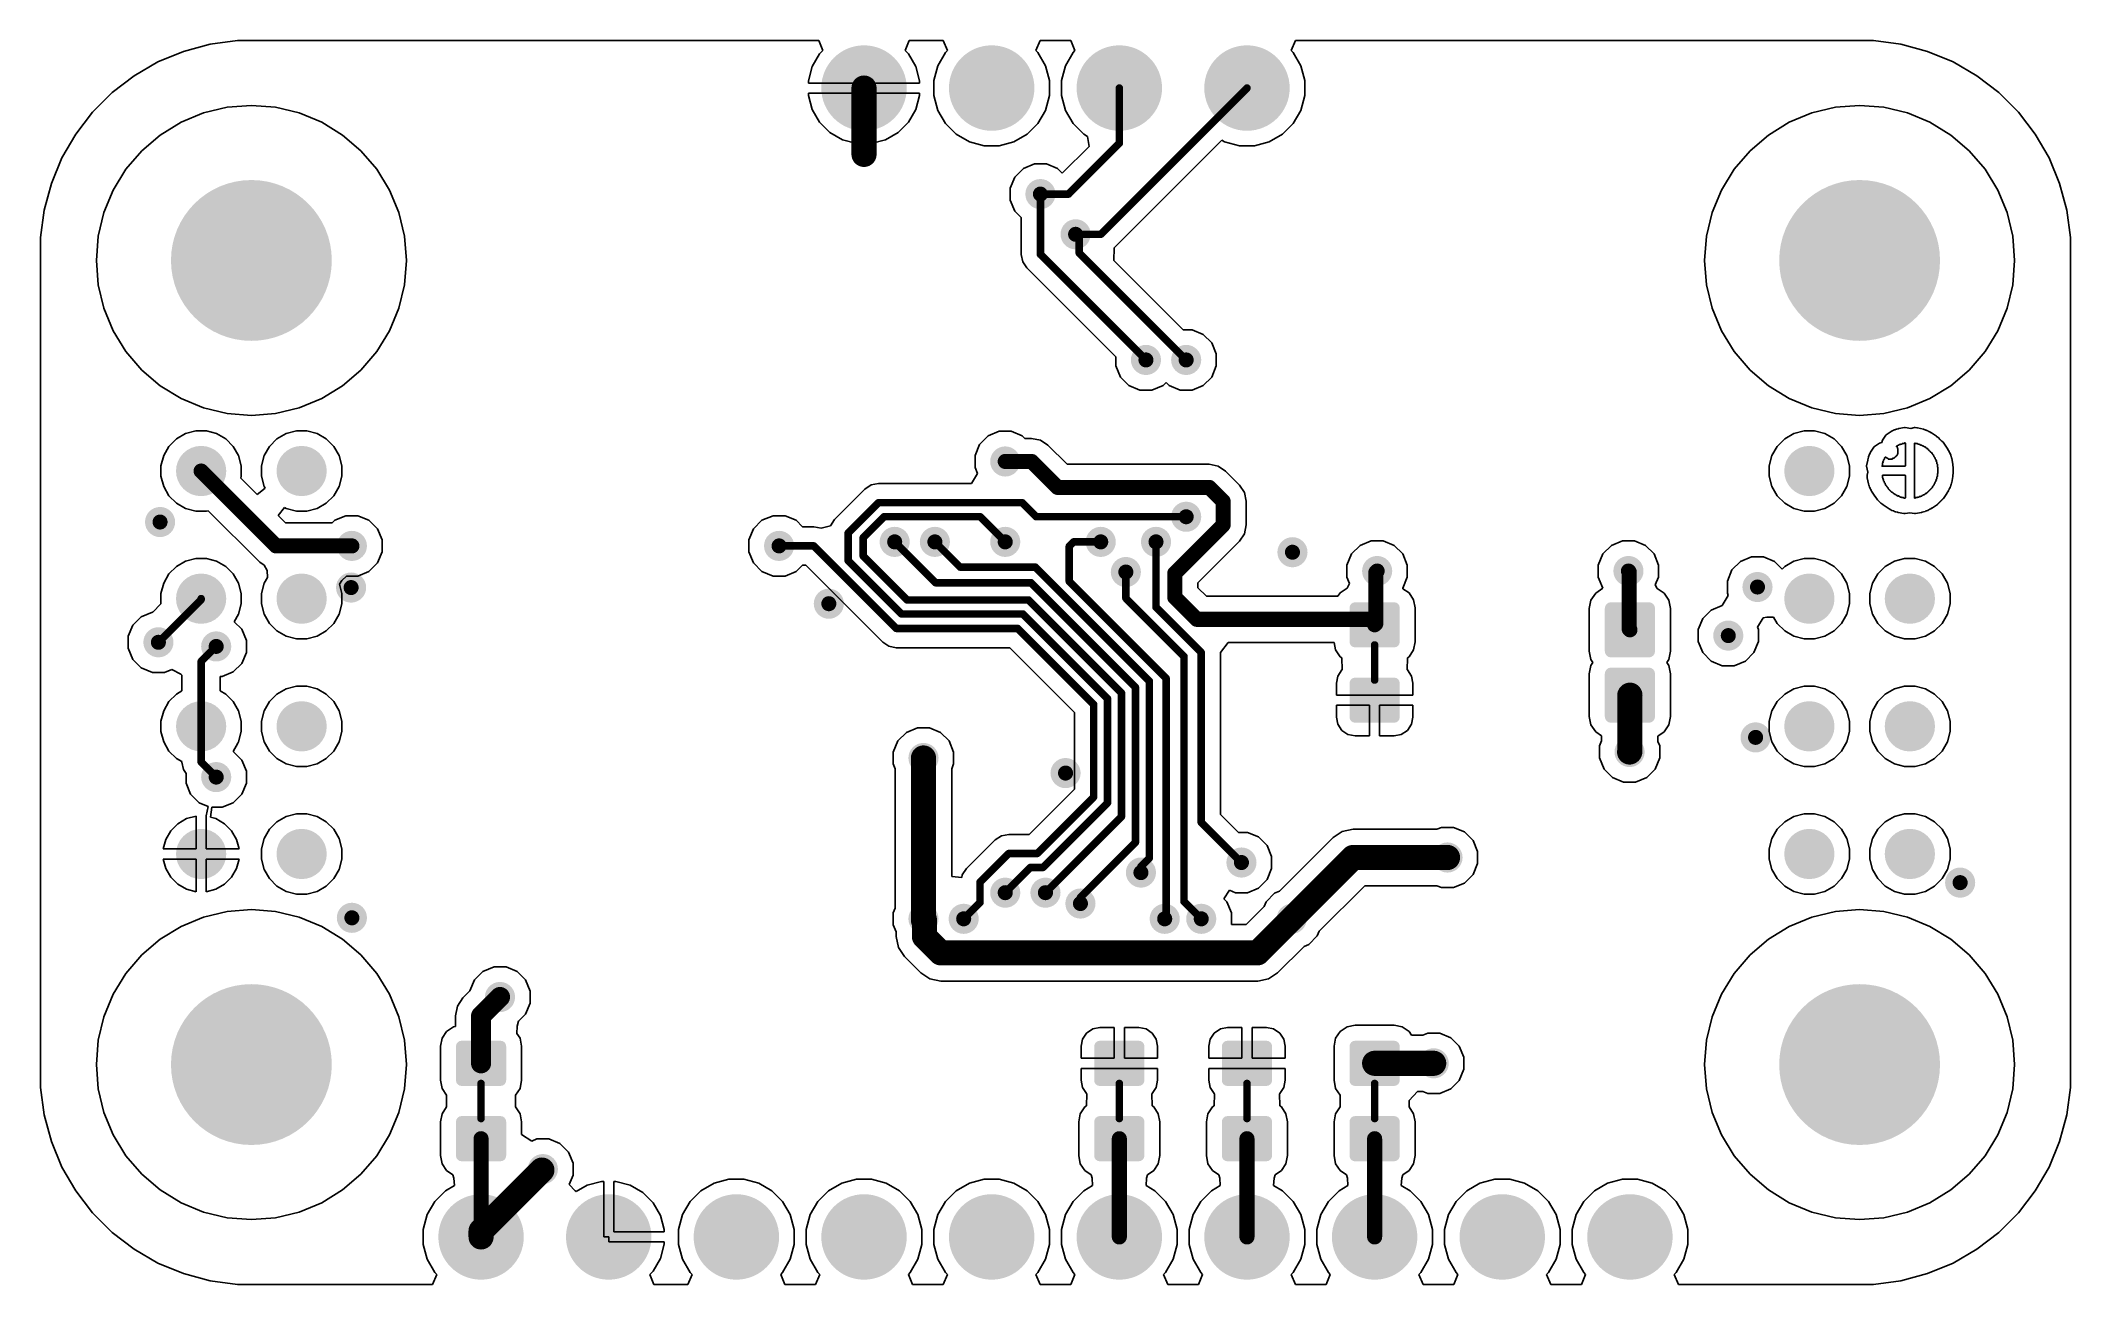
# Model space of a CAD drawing. Header units: inches. Extents: x 0.3 to 40.7, y 0.3 to 25.1.
import ezdxf

# ---------------------------------------------------------------- set-up
doc = ezdxf.new("R2010")
doc.units = ezdxf.units.IN
for name, color, linetype in [('BOTTOM', 5, 'Continuous'), ('Pad Holes', 156, 'Continuous'), ('Via Holes', 16, 'Continuous')]:
    doc.layers.add(name, color=color, linetype=linetype)

# ---------------------------------------------------------------- blocks, each defined once
blk = doc.blocks.new('TP_1_00MM_B_1435')
at = {"layer": 'BOTTOM'}
h = blk.add_hatch(color=5, dxfattribs=at)
edge = h.paths.add_edge_path()
edge.add_arc((0, 0), 0.5, 0, 360)
blk = doc.blocks.new('SJ_0603_CLOSED_B_1437')
at = {"layer": 'BOTTOM'}
h = blk.add_hatch(color=5, dxfattribs=at)
edge = h.paths.add_edge_path()
edge.add_arc((-0.412, -0.388), 0.112, 270, 360)
edge.add_line((-0.3, -0.388), (-0.3, 0.388))
edge.add_arc((-0.412, 0.388), 0.112, 0, 90)
edge.add_line((-0.412, 0.5), (-1.087, 0.5))
edge.add_arc((-1.087, 0.388), 0.112, 90, 180)
edge.add_line((-1.2, 0.388), (-1.2, -0.388))
edge.add_arc((-1.087, -0.388), 0.112, 180, 270)
edge.add_line((-1.087, -0.5), (-0.412, -0.5))
h = blk.add_hatch(color=5, dxfattribs=at)
edge = h.paths.add_edge_path()
edge.add_arc((0.412, 0.388), 0.112, 90, 180)
edge.add_line((0.3, 0.388), (0.3, -0.388))
edge.add_arc((0.412, -0.388), 0.112, 180, 270)
edge.add_line((0.412, -0.5), (1.087, -0.5))
edge.add_arc((1.087, -0.388), 0.112, 270, 360)
edge.add_line((1.2, -0.388), (1.2, 0.388))
edge.add_arc((1.087, 0.388), 0.112, 0, 90)
edge.add_line((1.087, 0.5), (0.412, 0.5))
at = {"layer": 'BOTTOM', "const_width": 0.15}
blk.add_lwpolyline([(0.35, 0), (-0.35, 0)], dxfattribs=at)
at = {"layer": 'BOTTOM', "const_width": 0.075}
for points in [[(-0.387, 0, 1), (-0.312, 0, 1)], [(0.312, 0, 1), (0.387, 0, 1)]]:
    blk.add_lwpolyline(points, format="xyb", close=True, dxfattribs=at)
blk = doc.blocks.new('SJ_0603_CLOSED_B_1438')
at = {"layer": 'BOTTOM'}
h = blk.add_hatch(color=5, dxfattribs=at)
edge = h.paths.add_edge_path()
edge.add_arc((-0.412, -0.388), 0.112, 270, 360)
edge.add_line((-0.3, -0.388), (-0.3, 0.388))
edge.add_arc((-0.412, 0.388), 0.112, 0, 90)
edge.add_line((-0.412, 0.5), (-1.087, 0.5))
edge.add_arc((-1.087, 0.388), 0.112, 90, 180)
edge.add_line((-1.2, 0.388), (-1.2, -0.388))
edge.add_arc((-1.087, -0.388), 0.112, 180, 270)
edge.add_line((-1.087, -0.5), (-0.412, -0.5))
h = blk.add_hatch(color=5, dxfattribs=at)
edge = h.paths.add_edge_path()
edge.add_arc((0.412, 0.388), 0.112, 90, 180)
edge.add_line((0.3, 0.388), (0.3, -0.388))
edge.add_arc((0.412, -0.388), 0.112, 180, 270)
edge.add_line((0.412, -0.5), (1.087, -0.5))
edge.add_arc((1.087, -0.388), 0.112, 270, 360)
edge.add_line((1.2, -0.388), (1.2, 0.388))
edge.add_arc((1.087, 0.388), 0.112, 0, 90)
edge.add_line((1.087, 0.5), (0.412, 0.5))
at = {"layer": 'BOTTOM', "const_width": 0.15}
blk.add_lwpolyline([(0.35, 0), (-0.35, 0)], dxfattribs=at)
at = {"layer": 'BOTTOM', "const_width": 0.075}
for points in [[(-0.387, 0, 1), (-0.312, 0, 1)], [(0.312, 0, 1), (0.387, 0, 1)]]:
    blk.add_lwpolyline(points, format="xyb", close=True, dxfattribs=at)
blk = doc.blocks.new('SJ_0603_CLOSED_B_1439')
at = {"layer": 'BOTTOM'}
h = blk.add_hatch(color=5, dxfattribs=at)
edge = h.paths.add_edge_path()
edge.add_arc((-0.412, -0.388), 0.112, 270, 360)
edge.add_line((-0.3, -0.388), (-0.3, 0.388))
edge.add_arc((-0.412, 0.388), 0.112, 0, 90)
edge.add_line((-0.412, 0.5), (-1.087, 0.5))
edge.add_arc((-1.087, 0.388), 0.112, 90, 180)
edge.add_line((-1.2, 0.388), (-1.2, -0.388))
edge.add_arc((-1.087, -0.388), 0.112, 180, 270)
edge.add_line((-1.087, -0.5), (-0.412, -0.5))
h = blk.add_hatch(color=5, dxfattribs=at)
edge = h.paths.add_edge_path()
edge.add_arc((0.412, 0.388), 0.112, 90, 180)
edge.add_line((0.3, 0.388), (0.3, -0.388))
edge.add_arc((0.412, -0.388), 0.112, 180, 270)
edge.add_line((0.412, -0.5), (1.087, -0.5))
edge.add_arc((1.087, -0.388), 0.112, 270, 360)
edge.add_line((1.2, -0.388), (1.2, 0.388))
edge.add_arc((1.087, 0.388), 0.112, 0, 90)
edge.add_line((1.087, 0.5), (0.412, 0.5))
at = {"layer": 'BOTTOM', "const_width": 0.15}
blk.add_lwpolyline([(-0.35, 0), (0.35, 0)], dxfattribs=at)
at = {"layer": 'BOTTOM', "const_width": 0.075}
for points in [[(-0.387, 0, 1), (-0.312, 0, 1)], [(0.312, 0, 1), (0.387, 0, 1)]]:
    blk.add_lwpolyline(points, format="xyb", close=True, dxfattribs=at)
blk = doc.blocks.new('SJ_B_1440')
at = {"layer": 'BOTTOM'}
h = blk.add_hatch(color=5, dxfattribs=at)
edge = h.paths.add_edge_path()
edge.add_arc((-0.225, -0.375), 0.125, 270, 360)
edge.add_line((-0.1, -0.375), (-0.1, 0.375))
edge.add_arc((-0.225, 0.375), 0.125, 0, 90)
edge.add_line((-0.225, 0.5), (-1.075, 0.5))
edge.add_arc((-1.075, 0.375), 0.125, 90, 180)
edge.add_line((-1.2, 0.375), (-1.2, -0.375))
edge.add_arc((-1.075, -0.375), 0.125, 180, 270)
edge.add_line((-1.075, -0.5), (-0.225, -0.5))
h = blk.add_hatch(color=5, dxfattribs=at)
edge = h.paths.add_edge_path()
edge.add_arc((0.225, 0.375), 0.125, 90, 180)
edge.add_line((0.1, 0.375), (0.1, -0.375))
edge.add_arc((0.225, -0.375), 0.125, 180, 270)
edge.add_line((0.225, -0.5), (1.075, -0.5))
edge.add_arc((1.075, -0.375), 0.125, 270, 360)
edge.add_line((1.2, -0.375), (1.2, 0.375))
edge.add_arc((1.075, 0.375), 0.125, 0, 90)
edge.add_line((1.075, 0.5), (0.225, 0.5))
blk = doc.blocks.new('SJ_0603_CLOSED_B_1441')
at = {"layer": 'BOTTOM'}
h = blk.add_hatch(color=5, dxfattribs=at)
edge = h.paths.add_edge_path()
edge.add_arc((-0.412, -0.388), 0.112, 270, 360)
edge.add_line((-0.3, -0.388), (-0.3, 0.388))
edge.add_arc((-0.412, 0.388), 0.112, 0, 90)
edge.add_line((-0.412, 0.5), (-1.087, 0.5))
edge.add_arc((-1.087, 0.388), 0.112, 90, 180)
edge.add_line((-1.2, 0.388), (-1.2, -0.388))
edge.add_arc((-1.087, -0.388), 0.112, 180, 270)
edge.add_line((-1.087, -0.5), (-0.412, -0.5))
h = blk.add_hatch(color=5, dxfattribs=at)
edge = h.paths.add_edge_path()
edge.add_arc((0.412, 0.388), 0.112, 90, 180)
edge.add_line((0.3, 0.388), (0.3, -0.388))
edge.add_arc((0.412, -0.388), 0.112, 180, 270)
edge.add_line((0.412, -0.5), (1.087, -0.5))
edge.add_arc((1.087, -0.388), 0.112, 270, 360)
edge.add_line((1.2, -0.388), (1.2, 0.388))
edge.add_arc((1.087, 0.388), 0.112, 0, 90)
edge.add_line((1.087, 0.5), (0.412, 0.5))
at = {"layer": 'BOTTOM', "const_width": 0.15}
blk.add_lwpolyline([(0.35, 0), (-0.35, 0)], dxfattribs=at)
at = {"layer": 'BOTTOM', "const_width": 0.075}
for points in [[(-0.387, 0, 1), (-0.312, 0, 1)], [(0.312, 0, 1), (0.387, 0, 1)]]:
    blk.add_lwpolyline(points, format="xyb", close=True, dxfattribs=at)
blk = doc.blocks.new('SJ_0603_CLOSED_B_1442')
at = {"layer": 'BOTTOM'}
h = blk.add_hatch(color=5, dxfattribs=at)
edge = h.paths.add_edge_path()
edge.add_arc((-0.412, -0.388), 0.112, 270, 360)
edge.add_line((-0.3, -0.388), (-0.3, 0.388))
edge.add_arc((-0.412, 0.388), 0.112, 0, 90)
edge.add_line((-0.412, 0.5), (-1.087, 0.5))
edge.add_arc((-1.087, 0.388), 0.112, 90, 180)
edge.add_line((-1.2, 0.388), (-1.2, -0.388))
edge.add_arc((-1.087, -0.388), 0.112, 180, 270)
edge.add_line((-1.087, -0.5), (-0.412, -0.5))
h = blk.add_hatch(color=5, dxfattribs=at)
edge = h.paths.add_edge_path()
edge.add_arc((0.412, 0.388), 0.112, 90, 180)
edge.add_line((0.3, 0.388), (0.3, -0.388))
edge.add_arc((0.412, -0.388), 0.112, 180, 270)
edge.add_line((0.412, -0.5), (1.087, -0.5))
edge.add_arc((1.087, -0.388), 0.112, 270, 360)
edge.add_line((1.2, -0.388), (1.2, 0.388))
edge.add_arc((1.087, 0.388), 0.112, 0, 90)
edge.add_line((1.087, 0.5), (0.412, 0.5))
at = {"layer": 'BOTTOM', "const_width": 0.15}
blk.add_lwpolyline([(-0.35, 0), (0.35, 0)], dxfattribs=at)
at = {"layer": 'BOTTOM', "const_width": 0.075}
for points in [[(-0.387, 0, 1), (-0.312, 0, 1)], [(0.312, 0, 1), (0.387, 0, 1)]]:
    blk.add_lwpolyline(points, format="xyb", close=True, dxfattribs=at)
blk = doc.blocks.new('TP_1_00MM_B_1453')
at = {"layer": 'BOTTOM'}
h = blk.add_hatch(color=5, dxfattribs=at)
edge = h.paths.add_edge_path()
edge.add_arc((0, 0), 0.5, 0, 360)
blk = doc.blocks.new('TP_1_00MM_B_1454')
at = {"layer": 'BOTTOM'}
h = blk.add_hatch(color=5, dxfattribs=at)
edge = h.paths.add_edge_path()
edge.add_arc((0, 0), 0.5, 0, 360)
blk = doc.blocks.new('TP_1_00MM_B_1455')
at = {"layer": 'BOTTOM'}
h = blk.add_hatch(color=5, dxfattribs=at)
edge = h.paths.add_edge_path()
edge.add_arc((0, 0), 0.5, 0, 360)
blk = doc.blocks.new('TP_1_00MM_B_1456')
at = {"layer": 'BOTTOM'}
h = blk.add_hatch(color=5, dxfattribs=at)
edge = h.paths.add_edge_path()
edge.add_arc((0, 0), 0.5, 0, 360)
blk = doc.blocks.new('TP_1_00MM_B_1457')
at = {"layer": 'BOTTOM'}
h = blk.add_hatch(color=5, dxfattribs=at)
edge = h.paths.add_edge_path()
edge.add_arc((0, 0), 0.5, 0, 360)
blk = doc.blocks.new('TP_1_00MM_B_1458')
at = {"layer": 'BOTTOM'}
h = blk.add_hatch(color=5, dxfattribs=at)
edge = h.paths.add_edge_path()
edge.add_arc((0, 0), 0.5, 0, 360)
blk = doc.blocks.new('TP_1_00MM_B_1459')
at = {"layer": 'BOTTOM'}
h = blk.add_hatch(color=5, dxfattribs=at)
edge = h.paths.add_edge_path()
edge.add_arc((0, 0), 0.5, 0, 360)
blk = doc.blocks.new('TP_1_00MM_B_1460')
at = {"layer": 'BOTTOM'}
h = blk.add_hatch(color=5, dxfattribs=at)
edge = h.paths.add_edge_path()
edge.add_arc((0, 0), 0.5, 0, 360)
blk = doc.blocks.new('TP_1_00MM_B_1461')
at = {"layer": 'BOTTOM'}
h = blk.add_hatch(color=5, dxfattribs=at)
edge = h.paths.add_edge_path()
edge.add_arc((0, 0), 0.5, 0, 360)
blk = doc.blocks.new('TP_1_00MM_B_1462')
at = {"layer": 'BOTTOM'}
h = blk.add_hatch(color=5, dxfattribs=at)
edge = h.paths.add_edge_path()
edge.add_arc((0, 0), 0.5, 0, 360)
blk = doc.blocks.new('TP_1_00MM_B_1463')
at = {"layer": 'BOTTOM'}
h = blk.add_hatch(color=5, dxfattribs=at)
edge = h.paths.add_edge_path()
edge.add_arc((0, 0), 0.5, 0, 360)
blk = doc.blocks.new('TP_1_00MM_B_1464')
at = {"layer": 'BOTTOM'}
h = blk.add_hatch(color=5, dxfattribs=at)
edge = h.paths.add_edge_path()
edge.add_arc((0, 0), 0.5, 0, 360)
blk = doc.blocks.new('TP_1_00MM_B_1465')
at = {"layer": 'BOTTOM'}
h = blk.add_hatch(color=5, dxfattribs=at)
edge = h.paths.add_edge_path()
edge.add_arc((0, 0), 0.5, 0, 360)
blk = doc.blocks.new('TP_1_00MM_B_1466')
at = {"layer": 'BOTTOM'}
h = blk.add_hatch(color=5, dxfattribs=at)
edge = h.paths.add_edge_path()
edge.add_arc((0, 0), 0.5, 0, 360)
blk = doc.blocks.new('PIN_HEADER_2_54___VERT__1_10POS_1467')
at = {"layer": 'BOTTOM'}
h = blk.add_hatch(color=5, dxfattribs=at)
edge = h.paths.add_edge_path()
edge.add_arc((-11.43, 0), 0.85, 0, 360)
h = blk.add_hatch(color=5, dxfattribs=at)
edge = h.paths.add_edge_path()
edge.add_arc((-8.89, 0), 0.85, 0, 360)
h = blk.add_hatch(color=5, dxfattribs=at)
edge = h.paths.add_edge_path()
edge.add_arc((-6.35, 0), 0.85, 0, 360)
h = blk.add_hatch(color=5, dxfattribs=at)
edge = h.paths.add_edge_path()
edge.add_arc((-3.81, 0), 0.85, 0, 360)
h = blk.add_hatch(color=5, dxfattribs=at)
edge = h.paths.add_edge_path()
edge.add_arc((-1.27, 0), 0.85, 0, 360)
h = blk.add_hatch(color=5, dxfattribs=at)
edge = h.paths.add_edge_path()
edge.add_arc((1.27, 0), 0.85, 0, 360)
h = blk.add_hatch(color=5, dxfattribs=at)
edge = h.paths.add_edge_path()
edge.add_arc((3.81, 0), 0.85, 0, 360)
h = blk.add_hatch(color=5, dxfattribs=at)
edge = h.paths.add_edge_path()
edge.add_arc((6.35, 0), 0.85, 0, 360)
h = blk.add_hatch(color=5, dxfattribs=at)
edge = h.paths.add_edge_path()
edge.add_arc((8.89, 0), 0.85, 0, 360)
h = blk.add_hatch(color=5, dxfattribs=at)
edge = h.paths.add_edge_path()
edge.add_arc((11.43, 0), 0.85, 0, 360)
at = {"layer": 'Pad Holes'}
h = blk.add_hatch(color=7, dxfattribs=at)
edge = h.paths.add_edge_path()
edge.add_arc((-11.43, 0), 0.5, 0, 360)
h = blk.add_hatch(color=7, dxfattribs=at)
edge = h.paths.add_edge_path()
edge.add_arc((-8.89, 0), 0.5, 0, 360)
h = blk.add_hatch(color=7, dxfattribs=at)
edge = h.paths.add_edge_path()
edge.add_arc((-6.35, 0), 0.5, 0, 360)
h = blk.add_hatch(color=7, dxfattribs=at)
edge = h.paths.add_edge_path()
edge.add_arc((-3.81, 0), 0.5, 0, 360)
h = blk.add_hatch(color=7, dxfattribs=at)
edge = h.paths.add_edge_path()
edge.add_arc((-1.27, 0), 0.5, 0, 360)
h = blk.add_hatch(color=7, dxfattribs=at)
edge = h.paths.add_edge_path()
edge.add_arc((1.27, 0), 0.5, 0, 360)
h = blk.add_hatch(color=7, dxfattribs=at)
edge = h.paths.add_edge_path()
edge.add_arc((3.81, 0), 0.5, 0, 360)
h = blk.add_hatch(color=7, dxfattribs=at)
edge = h.paths.add_edge_path()
edge.add_arc((6.35, 0), 0.5, 0, 360)
h = blk.add_hatch(color=7, dxfattribs=at)
edge = h.paths.add_edge_path()
edge.add_arc((8.89, 0), 0.5, 0, 360)
h = blk.add_hatch(color=7, dxfattribs=at)
edge = h.paths.add_edge_path()
edge.add_arc((11.43, 0), 0.5, 0, 360)
blk = doc.blocks.new('PIN_HEADER_2_54___VERT__1_4POS_F_________1_1468')
at = {"layer": 'BOTTOM'}
h = blk.add_hatch(color=5, dxfattribs=at)
edge = h.paths.add_edge_path()
edge.add_arc((-3.81, 0), 0.85, 0, 360)
h = blk.add_hatch(color=5, dxfattribs=at)
edge = h.paths.add_edge_path()
edge.add_arc((-1.27, 0), 0.85, 0, 360)
h = blk.add_hatch(color=5, dxfattribs=at)
edge = h.paths.add_edge_path()
edge.add_arc((1.27, 0), 0.85, 0, 360)
h = blk.add_hatch(color=5, dxfattribs=at)
edge = h.paths.add_edge_path()
edge.add_arc((3.81, 0), 0.85, 0, 360)
at = {"layer": 'Pad Holes'}
h = blk.add_hatch(color=7, dxfattribs=at)
edge = h.paths.add_edge_path()
edge.add_arc((-3.81, 0), 0.5, 0, 360)
h = blk.add_hatch(color=7, dxfattribs=at)
edge = h.paths.add_edge_path()
edge.add_arc((-1.27, 0), 0.5, 0, 360)
h = blk.add_hatch(color=7, dxfattribs=at)
edge = h.paths.add_edge_path()
edge.add_arc((1.27, 0), 0.5, 0, 360)
h = blk.add_hatch(color=7, dxfattribs=at)
edge = h.paths.add_edge_path()
edge.add_arc((3.81, 0), 0.5, 0, 360)

msp = doc.modelspace()

# ---------------------------------------------------------------- hatches: boundary and pattern name
at = {"layer": 'BOTTOM'}
h = msp.add_hatch(color=5, dxfattribs=at)
edge = h.paths.add_edge_path()
edge.add_arc((20.2, 22), 0.3, 0, 360)
h = msp.add_hatch(color=5, dxfattribs=at)
edge = h.paths.add_edge_path()
edge.add_arc((4.5, 20.68), 1.5, 0, 360)
h = msp.add_hatch(color=5, dxfattribs=at)
edge = h.paths.add_edge_path()
edge.add_arc((36.5, 20.68), 1.5, 0, 360)
h = msp.add_hatch(color=5, dxfattribs=at)
edge = h.paths.add_edge_path()
edge.add_arc((20.9, 21.2), 0.3, 0, 360)
h = msp.add_hatch(color=5, dxfattribs=at)
edge = h.paths.add_edge_path()
edge.add_arc((22.3, 18.7), 0.3, 0, 360)
h = msp.add_hatch(color=5, dxfattribs=at)
edge = h.paths.add_edge_path()
edge.add_arc((23.1, 18.7), 0.3, 0, 360)
h = msp.add_hatch(color=5, dxfattribs=at)
edge = h.paths.add_edge_path()
edge.add_arc((19.5, 16.68), 0.3, 0, 360)
h = msp.add_hatch(color=5, dxfattribs=at)
edge = h.paths.add_edge_path()
edge.add_arc((2.683, 15.475), 0.3, 0, 360)
h = msp.add_hatch(color=5, dxfattribs=at)
edge = h.paths.add_edge_path()
edge.add_arc((23.1, 15.58), 0.3, 0, 360)
h = msp.add_hatch(color=5, dxfattribs=at)
edge = h.paths.add_edge_path()
edge.add_arc((17.3, 15.08), 0.3, 0, 360)
h = msp.add_hatch(color=5, dxfattribs=at)
edge = h.paths.add_edge_path()
edge.add_arc((18.1, 15.08), 0.3, 0, 360)
h = msp.add_hatch(color=5, dxfattribs=at)
edge = h.paths.add_edge_path()
edge.add_arc((19.5, 15.08), 0.3, 0, 360)
h = msp.add_hatch(color=5, dxfattribs=at)
edge = h.paths.add_edge_path()
edge.add_arc((21.4, 15.08), 0.3, 0, 360)
h = msp.add_hatch(color=5, dxfattribs=at)
edge = h.paths.add_edge_path()
edge.add_arc((22.5, 15.08), 0.3, 0, 360)
h = msp.add_hatch(color=5, dxfattribs=at)
edge = h.paths.add_edge_path()
edge.add_arc((6.5, 15), 0.3, 0, 360)
h = msp.add_hatch(color=5, dxfattribs=at)
edge = h.paths.add_edge_path()
edge.add_arc((15, 15), 0.3, 0, 360)
h = msp.add_hatch(color=5, dxfattribs=at)
edge = h.paths.add_edge_path()
edge.add_arc((25.215, 14.874), 0.3, 0, 360)
h = msp.add_hatch(color=5, dxfattribs=at)
edge = h.paths.add_edge_path()
edge.add_arc((21.9, 14.48), 0.3, 0, 360)
h = msp.add_hatch(color=5, dxfattribs=at)
edge = h.paths.add_edge_path()
edge.add_arc((26.9, 14.5), 0.3, 0, 360)
h = msp.add_hatch(color=5, dxfattribs=at)
edge = h.paths.add_edge_path()
edge.add_arc((31.9, 14.5), 0.3, 0, 360)
h = msp.add_hatch(color=5, dxfattribs=at)
edge = h.paths.add_edge_path()
edge.add_arc((6.484, 14.171), 0.3, 0, 360)
h = msp.add_hatch(color=5, dxfattribs=at)
edge = h.paths.add_edge_path()
edge.add_arc((15.99, 13.85), 0.3, 0, 360)
h = msp.add_hatch(color=5, dxfattribs=at)
edge = h.paths.add_edge_path()
edge.add_arc((34.468, 14.182), 0.3, 0, 360)
h = msp.add_hatch(color=5, dxfattribs=at)
edge = h.paths.add_edge_path()
edge.add_arc((2.65, 13.082), 0.3, 0, 360)
h = msp.add_hatch(color=5, dxfattribs=at)
edge = h.paths.add_edge_path()
edge.add_arc((33.887, 13.215), 0.3, 0, 360)
h = msp.add_hatch(color=5, dxfattribs=at)
edge = h.paths.add_edge_path()
edge.add_arc((3.8, 13), 0.3, 0, 360)
h = msp.add_hatch(color=5, dxfattribs=at)
edge = h.paths.add_edge_path()
edge.add_arc((34.43, 11.19), 0.3, 0, 360)
h = msp.add_hatch(color=5, dxfattribs=at)
edge = h.paths.add_edge_path()
edge.add_arc((17.873, 10.78), 0.3, 0, 360)
h = msp.add_hatch(color=5, dxfattribs=at)
edge = h.paths.add_edge_path()
edge.add_arc((31.923, 10.899), 0.3, 0, 360)
h = msp.add_hatch(color=5, dxfattribs=at)
edge = h.paths.add_edge_path()
edge.add_arc((3.8, 10.4), 0.3, 0, 360)
h = msp.add_hatch(color=5, dxfattribs=at)
edge = h.paths.add_edge_path()
edge.add_arc((20.7, 10.48), 0.3, 0, 360)
h = msp.add_hatch(color=5, dxfattribs=at)
edge = h.paths.add_edge_path()
edge.add_arc((24.2, 8.7), 0.3, 0, 360)
h = msp.add_hatch(color=5, dxfattribs=at)
edge = h.paths.add_edge_path()
edge.add_arc((28.3, 8.8), 0.3, 0, 360)
h = msp.add_hatch(color=5, dxfattribs=at)
edge = h.paths.add_edge_path()
edge.add_arc((22.2, 8.5), 0.3, 0, 360)
h = msp.add_hatch(color=5, dxfattribs=at)
edge = h.paths.add_edge_path()
edge.add_arc((38.5, 8.3), 0.3, 0, 360)
h = msp.add_hatch(color=5, dxfattribs=at)
edge = h.paths.add_edge_path()
edge.add_arc((19.5, 8.1), 0.3, 0, 360)
h = msp.add_hatch(color=5, dxfattribs=at)
edge = h.paths.add_edge_path()
edge.add_arc((20.3, 8.1), 0.3, 0, 360)
h = msp.add_hatch(color=5, dxfattribs=at)
edge = h.paths.add_edge_path()
edge.add_arc((20.996, 7.884), 0.3, 0, 360)
h = msp.add_hatch(color=5, dxfattribs=at)
edge = h.paths.add_edge_path()
edge.add_arc((6.5, 7.6), 0.3, 0, 360)
h = msp.add_hatch(color=5, dxfattribs=at)
edge = h.paths.add_edge_path()
edge.add_arc((17.873, 7.58), 0.3, 0, 360)
h = msp.add_hatch(color=5, dxfattribs=at)
edge = h.paths.add_edge_path()
edge.add_arc((18.673, 7.58), 0.3, 0, 360)
h = msp.add_hatch(color=5, dxfattribs=at)
edge = h.paths.add_edge_path()
edge.add_arc((22.673, 7.58), 0.3, 0, 360)
h = msp.add_hatch(color=5, dxfattribs=at)
edge = h.paths.add_edge_path()
edge.add_arc((23.4, 7.58), 0.3, 0, 360)
h = msp.add_hatch(color=5, dxfattribs=at)
edge = h.paths.add_edge_path()
edge.add_arc((25.2, 7.58), 0.3, 0, 360)
h = msp.add_hatch(color=5, dxfattribs=at)
edge = h.paths.add_edge_path()
edge.add_arc((4.5, 4.68), 1.5, 0, 360)
h = msp.add_hatch(color=5, dxfattribs=at)
edge = h.paths.add_edge_path()
edge.add_arc((9.447, 6.024), 0.3, 0, 360)
h = msp.add_hatch(color=5, dxfattribs=at)
edge = h.paths.add_edge_path()
edge.add_arc((36.5, 4.68), 1.5, 0, 360)
h = msp.add_hatch(color=5, dxfattribs=at)
edge = h.paths.add_edge_path()
edge.add_arc((28.025, 4.705), 0.3, 0, 360)
h = msp.add_hatch(color=5, dxfattribs=at)
edge = h.paths.add_edge_path()
edge.add_arc((10.3, 2.6), 0.3, 0, 360)
at = {"layer": 'Pad Holes'}
h = msp.add_hatch(color=7, dxfattribs=at)
edge = h.paths.add_edge_path()
edge.add_arc((4.5, 20.68), 1.6, 0, 360)
h = msp.add_hatch(color=7, dxfattribs=at)
edge = h.paths.add_edge_path()
edge.add_arc((36.5, 20.68), 1.6, 0, 360)
h = msp.add_hatch(color=7, dxfattribs=at)
edge = h.paths.add_edge_path()
edge.add_arc((4.5, 4.68), 1.6, 0, 360)
h = msp.add_hatch(color=7, dxfattribs=at)
edge = h.paths.add_edge_path()
edge.add_arc((36.5, 4.68), 1.6, 0, 360)
at = {"layer": 'Via Holes'}
h = msp.add_hatch(color=7, dxfattribs=at)
edge = h.paths.add_edge_path()
edge.add_arc((20.2, 22), 0.15, 0, 360)
h = msp.add_hatch(color=7, dxfattribs=at)
edge = h.paths.add_edge_path()
edge.add_arc((20.9, 21.2), 0.15, 0, 360)
h = msp.add_hatch(color=7, dxfattribs=at)
edge = h.paths.add_edge_path()
edge.add_arc((22.3, 18.7), 0.15, 0, 360)
h = msp.add_hatch(color=7, dxfattribs=at)
edge = h.paths.add_edge_path()
edge.add_arc((23.1, 18.7), 0.15, 0, 360)
h = msp.add_hatch(color=7, dxfattribs=at)
edge = h.paths.add_edge_path()
edge.add_arc((19.5, 16.68), 0.15, 0, 360)
h = msp.add_hatch(color=7, dxfattribs=at)
edge = h.paths.add_edge_path()
edge.add_arc((2.683, 15.475), 0.15, 0, 360)
h = msp.add_hatch(color=7, dxfattribs=at)
edge = h.paths.add_edge_path()
edge.add_arc((23.1, 15.58), 0.15, 0, 360)
h = msp.add_hatch(color=7, dxfattribs=at)
edge = h.paths.add_edge_path()
edge.add_arc((6.5, 15), 0.15, 0, 360)
h = msp.add_hatch(color=7, dxfattribs=at)
edge = h.paths.add_edge_path()
edge.add_arc((15, 15), 0.15, 0, 360)
h = msp.add_hatch(color=7, dxfattribs=at)
edge = h.paths.add_edge_path()
edge.add_arc((17.3, 15.08), 0.15, 0, 360)
h = msp.add_hatch(color=7, dxfattribs=at)
edge = h.paths.add_edge_path()
edge.add_arc((18.1, 15.08), 0.15, 0, 360)
h = msp.add_hatch(color=7, dxfattribs=at)
edge = h.paths.add_edge_path()
edge.add_arc((19.5, 15.08), 0.15, 0, 360)
h = msp.add_hatch(color=7, dxfattribs=at)
edge = h.paths.add_edge_path()
edge.add_arc((21.4, 15.08), 0.15, 0, 360)
h = msp.add_hatch(color=7, dxfattribs=at)
edge = h.paths.add_edge_path()
edge.add_arc((22.5, 15.08), 0.15, 0, 360)
h = msp.add_hatch(color=7, dxfattribs=at)
edge = h.paths.add_edge_path()
edge.add_arc((25.215, 14.874), 0.15, 0, 360)
h = msp.add_hatch(color=7, dxfattribs=at)
edge = h.paths.add_edge_path()
edge.add_arc((21.9, 14.48), 0.15, 0, 360)
h = msp.add_hatch(color=7, dxfattribs=at)
edge = h.paths.add_edge_path()
edge.add_arc((26.9, 14.5), 0.15, 0, 360)
h = msp.add_hatch(color=7, dxfattribs=at)
edge = h.paths.add_edge_path()
edge.add_arc((31.9, 14.5), 0.15, 0, 360)
h = msp.add_hatch(color=7, dxfattribs=at)
edge = h.paths.add_edge_path()
edge.add_arc((6.484, 14.171), 0.15, 0, 360)
h = msp.add_hatch(color=7, dxfattribs=at)
edge = h.paths.add_edge_path()
edge.add_arc((34.468, 14.182), 0.15, 0, 360)
h = msp.add_hatch(color=7, dxfattribs=at)
edge = h.paths.add_edge_path()
edge.add_arc((15.99, 13.85), 0.15, 0, 360)
h = msp.add_hatch(color=7, dxfattribs=at)
edge = h.paths.add_edge_path()
edge.add_arc((33.887, 13.215), 0.15, 0, 360)
h = msp.add_hatch(color=7, dxfattribs=at)
edge = h.paths.add_edge_path()
edge.add_arc((2.65, 13.082), 0.15, 0, 360)
h = msp.add_hatch(color=7, dxfattribs=at)
edge = h.paths.add_edge_path()
edge.add_arc((3.8, 13), 0.15, 0, 360)
h = msp.add_hatch(color=7, dxfattribs=at)
edge = h.paths.add_edge_path()
edge.add_arc((34.43, 11.19), 0.15, 0, 360)
h = msp.add_hatch(color=7, dxfattribs=at)
edge = h.paths.add_edge_path()
edge.add_arc((17.873, 10.78), 0.15, 0, 360)
h = msp.add_hatch(color=7, dxfattribs=at)
edge = h.paths.add_edge_path()
edge.add_arc((31.923, 10.899), 0.15, 0, 360)
h = msp.add_hatch(color=7, dxfattribs=at)
edge = h.paths.add_edge_path()
edge.add_arc((3.8, 10.4), 0.15, 0, 360)
h = msp.add_hatch(color=7, dxfattribs=at)
edge = h.paths.add_edge_path()
edge.add_arc((20.7, 10.48), 0.15, 0, 360)
h = msp.add_hatch(color=7, dxfattribs=at)
edge = h.paths.add_edge_path()
edge.add_arc((28.3, 8.8), 0.15, 0, 360)
h = msp.add_hatch(color=7, dxfattribs=at)
edge = h.paths.add_edge_path()
edge.add_arc((22.2, 8.5), 0.15, 0, 360)
h = msp.add_hatch(color=7, dxfattribs=at)
edge = h.paths.add_edge_path()
edge.add_arc((24.2, 8.7), 0.15, 0, 360)
h = msp.add_hatch(color=7, dxfattribs=at)
edge = h.paths.add_edge_path()
edge.add_arc((19.5, 8.1), 0.15, 0, 360)
h = msp.add_hatch(color=7, dxfattribs=at)
edge = h.paths.add_edge_path()
edge.add_arc((20.3, 8.1), 0.15, 0, 360)
h = msp.add_hatch(color=7, dxfattribs=at)
edge = h.paths.add_edge_path()
edge.add_arc((38.5, 8.3), 0.15, 0, 360)
h = msp.add_hatch(color=7, dxfattribs=at)
edge = h.paths.add_edge_path()
edge.add_arc((6.5, 7.6), 0.15, 0, 360)
h = msp.add_hatch(color=7, dxfattribs=at)
edge = h.paths.add_edge_path()
edge.add_arc((17.873, 7.58), 0.15, 0, 360)
h = msp.add_hatch(color=7, dxfattribs=at)
edge = h.paths.add_edge_path()
edge.add_arc((18.673, 7.58), 0.15, 0, 360)
h = msp.add_hatch(color=7, dxfattribs=at)
edge = h.paths.add_edge_path()
edge.add_arc((20.996, 7.884), 0.15, 0, 360)
h = msp.add_hatch(color=7, dxfattribs=at)
edge = h.paths.add_edge_path()
edge.add_arc((22.673, 7.58), 0.15, 0, 360)
h = msp.add_hatch(color=7, dxfattribs=at)
edge = h.paths.add_edge_path()
edge.add_arc((23.4, 7.58), 0.15, 0, 360)
h = msp.add_hatch(color=7, dxfattribs=at)
edge = h.paths.add_edge_path()
edge.add_arc((25.2, 7.58), 0.15, 0, 360)
h = msp.add_hatch(color=7, dxfattribs=at)
edge = h.paths.add_edge_path()
edge.add_arc((9.447, 6.024), 0.15, 0, 360)
h = msp.add_hatch(color=7, dxfattribs=at)
edge = h.paths.add_edge_path()
edge.add_arc((28.025, 4.705), 0.15, 0, 360)
h = msp.add_hatch(color=7, dxfattribs=at)
edge = h.paths.add_edge_path()
edge.add_arc((10.3, 2.6), 0.15, 0, 360)

# ---------------------------------------------------------------- linework, layer by layer
at = {"layer": 'BOTTOM'}
for p, q in [((3.68, 24.982), (4.225, 25.054)), ((4.225, 25.054), (4.5, 25.054)), ((4.5, 25.054), (15.79, 25.054)), ((15.79, 25.054), (15.873, 24.854)), ((17.507, 24.854), (17.59, 25.054)), ((17.59, 25.054), (18.265, 25.054)), ((18.265, 25.054), (18.348, 24.854)), ((20.112, 24.854), (20.195, 25.054)), ((20.195, 25.054), (20.805, 25.054)), ((20.805, 25.054), (20.888, 24.854)), ((25.192, 24.854), (25.275, 25.054)), ((25.275, 25.054), (36.5, 25.054)), ((36.5, 25.054), (36.775, 25.054)), ((36.775, 25.054), (37.32, 24.982)), ((2.641, 24.63), (3.149, 24.84)), ((3.149, 24.84), (3.68, 24.982)), ((15.807, 24.788), (15.661, 24.536)), ((15.873, 24.854), (15.807, 24.788)), ((17.573, 24.788), (17.507, 24.854)), ((17.719, 24.536), (17.573, 24.788)), ((18.31, 24.816), (18.158, 24.554)), ((18.348, 24.854), (18.31, 24.816)), ((20.15, 24.816), (20.112, 24.854)), ((20.302, 24.554), (20.15, 24.816)), ((20.85, 24.816), (20.698, 24.554)), ((20.888, 24.854), (20.85, 24.816)), ((25.23, 24.816), (25.192, 24.854)), ((25.382, 24.554), (25.23, 24.816)), ((37.32, 24.982), (37.851, 24.84)), ((37.851, 24.84), (38.359, 24.63)), ((1.729, 24.02), (2.165, 24.355)), ((2.165, 24.355), (2.641, 24.63)), ((15.661, 24.536), (15.586, 24.255)), ((15.586, 24.255), (15.586, 24.21)), ((17.794, 24.255), (17.719, 24.536)), ((17.794, 24.21), (17.794, 24.255)), ((18.158, 24.554), (18.08, 24.261)), ((18.08, 24.261), (18.08, 23.959)), ((20.38, 24.261), (20.302, 24.554)), ((20.38, 23.959), (20.38, 24.261)), ((20.698, 24.554), (20.62, 24.261)), ((20.62, 24.261), (20.62, 23.959)), ((25.46, 24.261), (25.382, 24.554)), ((25.46, 23.959), (25.46, 24.261)), ((38.359, 24.63), (38.835, 24.355)), ((38.835, 24.355), (39.271, 24.02)), ((1.34, 23.631), (1.729, 24.02)), ((15.586, 24.21), (17.794, 24.21)), ((16.59, 24.01), (15.586, 24.01)), ((15.586, 24.01), (15.586, 23.965)), ((15.586, 23.965), (15.661, 23.684)), ((16.59, 23.006), (16.59, 24.01)), ((17.794, 24.01), (16.79, 24.01)), ((16.79, 24.01), (16.79, 23.006)), ((17.719, 23.684), (17.794, 23.965)), ((17.794, 23.965), (17.794, 24.01)), ((18.08, 23.959), (18.158, 23.666)), ((20.302, 23.666), (20.38, 23.959)), ((20.62, 23.959), (20.698, 23.666)), ((25.382, 23.666), (25.46, 23.959)), ((39.271, 24.02), (39.66, 23.631)), ((1.005, 23.195), (1.34, 23.631)), ((3.1, 23.428), (2.687, 23.175)), ((3.547, 23.614), (3.1, 23.428)), ((4.017, 23.727), (3.547, 23.614)), ((4.5, 23.765), (4.017, 23.727)), ((4.983, 23.727), (4.5, 23.765)), ((5.453, 23.614), (4.983, 23.727)), ((5.9, 23.428), (5.453, 23.614)), ((6.313, 23.175), (5.9, 23.428)), ((15.661, 23.684), (15.807, 23.432)), ((15.807, 23.432), (16.012, 23.227)), ((17.368, 23.227), (17.573, 23.432)), ((17.573, 23.432), (17.719, 23.684)), ((18.158, 23.666), (18.31, 23.404)), ((20.15, 23.404), (20.302, 23.666)), ((20.698, 23.666), (20.85, 23.404)), ((25.23, 23.404), (25.382, 23.666)), ((35.1, 23.428), (34.687, 23.175)), ((35.547, 23.614), (35.1, 23.428)), ((36.018, 23.727), (35.547, 23.614)), ((36.5, 23.765), (36.018, 23.727)), ((36.983, 23.727), (36.5, 23.765)), ((37.453, 23.614), (36.983, 23.727)), ((37.9, 23.428), (37.453, 23.614)), ((38.313, 23.175), (37.9, 23.428)), ((39.66, 23.631), (39.995, 23.195)), ((0.73, 22.719), (1.005, 23.195)), ((2.687, 23.175), (2.319, 22.861)), ((6.681, 22.861), (6.313, 23.175)), ((16.012, 23.227), (16.264, 23.081)), ((16.264, 23.081), (16.545, 23.006)), ((16.835, 23.006), (17.116, 23.081)), ((17.116, 23.081), (17.368, 23.227)), ((18.31, 23.404), (18.524, 23.19)), ((18.524, 23.19), (18.786, 23.038)), ((18.786, 23.038), (19.079, 22.96)), ((19.381, 22.96), (19.674, 23.038)), ((19.674, 23.038), (19.936, 23.19)), ((19.936, 23.19), (20.15, 23.404)), ((20.85, 23.404), (21.064, 23.19)), ((21.064, 23.19), (21.14, 23.146)), ((21.14, 23.146), (21.167, 22.947)), ((21.67, 20.93), (23.811, 23.07)), ((23.811, 23.07), (23.866, 23.038)), ((23.866, 23.038), (24.159, 22.96)), ((24.461, 22.96), (24.754, 23.038)), ((24.754, 23.038), (25.016, 23.19)), ((25.016, 23.19), (25.23, 23.404)), ((34.687, 23.175), (34.319, 22.861)), ((38.681, 22.861), (38.313, 23.175)), ((39.995, 23.195), (40.27, 22.719)), ((0.52, 22.211), (0.73, 22.719)), ((2.319, 22.861), (2.005, 22.493)), ((6.995, 22.493), (6.681, 22.861)), ((16.545, 23.006), (16.59, 23.006)), ((16.79, 23.006), (16.835, 23.006)), ((19.079, 22.96), (19.381, 22.96)), ((21.167, 22.947), (20.634, 22.415)), ((24.159, 22.96), (24.461, 22.96)), ((34.319, 22.861), (34.005, 22.493)), ((38.995, 22.493), (38.681, 22.861)), ((40.27, 22.719), (40.48, 22.211)), ((2.005, 22.493), (1.752, 22.08)), ((7.248, 22.08), (6.995, 22.493)), ((19.691, 22.34), (19.6, 22.119)), ((19.86, 22.509), (19.691, 22.34)), ((20.081, 22.6), (19.86, 22.509)), ((20.319, 22.6), (20.081, 22.6)), ((20.54, 22.509), (20.319, 22.6)), ((20.634, 22.415), (20.54, 22.509)), ((34.005, 22.493), (33.752, 22.08)), ((39.248, 22.08), (38.995, 22.493)), ((0.378, 21.68), (0.52, 22.211)), ((1.752, 22.08), (1.566, 21.633)), ((7.434, 21.633), (7.248, 22.08)), ((19.6, 22.119), (19.6, 21.881)), ((19.6, 21.881), (19.691, 21.66)), ((33.752, 22.08), (33.566, 21.633)), ((39.434, 21.633), (39.248, 22.08)), ((40.48, 22.211), (40.622, 21.68)), ((0.306, 21.135), (0.378, 21.68)), ((1.566, 21.633), (1.453, 21.163)), ((7.547, 21.163), (7.434, 21.633)), ((19.691, 21.66), (19.818, 21.534)), ((19.818, 21.534), (19.818, 20.8)), ((33.566, 21.633), (33.454, 21.163)), ((39.547, 21.163), (39.434, 21.633)), ((40.622, 21.68), (40.694, 21.135)), ((0.306, 20.86), (0.306, 21.135)), ((1.453, 21.163), (1.416, 20.68)), ((7.585, 20.68), (7.547, 21.163)), ((33.454, 21.163), (33.416, 20.68)), ((39.585, 20.68), (39.547, 21.163)), ((40.694, 21.135), (40.694, 20.86)), ((0.306, 4.5), (0.306, 20.86)), ((1.416, 20.68), (1.453, 20.197)), ((7.547, 20.197), (7.585, 20.68)), ((19.818, 20.8), (19.847, 20.654)), ((19.847, 20.654), (19.93, 20.53)), ((21.659, 20.682), (21.67, 20.93)), ((23.041, 19.3), (21.659, 20.682)), ((33.416, 20.68), (33.454, 20.197)), ((39.547, 20.197), (39.585, 20.68)), ((40.694, 20.86), (40.694, 4.5)), ((1.453, 20.197), (1.566, 19.727)), ((7.434, 19.727), (7.547, 20.197)), ((19.93, 20.53), (21.7, 18.759)), ((33.454, 20.197), (33.566, 19.727)), ((39.434, 19.727), (39.547, 20.197)), ((1.566, 19.727), (1.752, 19.28)), ((7.248, 19.28), (7.434, 19.727)), ((33.566, 19.727), (33.752, 19.28)), ((39.248, 19.28), (39.434, 19.727)), ((1.752, 19.28), (2.005, 18.867)), ((6.995, 18.867), (7.248, 19.28)), ((23.219, 19.3), (23.041, 19.3)), ((23.44, 19.209), (23.219, 19.3)), ((23.609, 19.04), (23.44, 19.209)), ((23.7, 18.819), (23.609, 19.04)), ((33.752, 19.28), (34.005, 18.867)), ((38.995, 18.867), (39.248, 19.28)), ((2.005, 18.867), (2.319, 18.499)), ((6.681, 18.499), (6.995, 18.867)), ((21.7, 18.759), (21.7, 18.581)), ((21.7, 18.581), (21.791, 18.36)), ((23.609, 18.36), (23.7, 18.581)), ((23.7, 18.581), (23.7, 18.819)), ((34.005, 18.867), (34.319, 18.499)), ((38.681, 18.499), (38.995, 18.867)), ((2.319, 18.499), (2.687, 18.185)), ((2.687, 18.185), (3.1, 17.932)), ((5.9, 17.932), (6.313, 18.185)), ((6.313, 18.185), (6.681, 18.499)), ((21.791, 18.36), (21.96, 18.191)), ((21.96, 18.191), (22.181, 18.1)), ((22.419, 18.1), (22.64, 18.191)), ((22.64, 18.191), (22.7, 18.251)), ((22.7, 18.251), (22.76, 18.191)), ((22.76, 18.191), (22.981, 18.1)), ((23.219, 18.1), (23.44, 18.191)), ((23.44, 18.191), (23.609, 18.36)), ((34.319, 18.499), (34.687, 18.185)), ((34.687, 18.185), (35.1, 17.932)), ((37.9, 17.932), (38.313, 18.185)), ((38.313, 18.185), (38.681, 18.499)), ((3.1, 17.932), (3.547, 17.746)), ((5.453, 17.746), (5.9, 17.932)), ((22.181, 18.1), (22.419, 18.1)), ((22.981, 18.1), (23.219, 18.1)), ((35.1, 17.932), (35.547, 17.746)), ((37.453, 17.746), (37.9, 17.932)), ((3.547, 17.746), (4.017, 17.633)), ((4.017, 17.633), (4.5, 17.596)), ((4.5, 17.596), (4.983, 17.633)), ((4.983, 17.633), (5.453, 17.746)), ((35.547, 17.746), (36.018, 17.633)), ((36.018, 17.633), (36.5, 17.596)), ((36.5, 17.596), (36.983, 17.633)), ((36.983, 17.633), (37.453, 17.746)), ((2.86, 16.981), (2.755, 16.799)), ((3.009, 17.13), (2.86, 16.981)), ((3.191, 17.235), (3.009, 17.13)), ((3.395, 17.29), (3.191, 17.235)), ((3.605, 17.29), (3.395, 17.29)), ((3.809, 17.235), (3.605, 17.29)), ((3.991, 17.13), (3.809, 17.235)), ((4.14, 16.981), (3.991, 17.13)), ((4.246, 16.799), (4.14, 16.981)), ((4.86, 16.981), (4.755, 16.799)), ((5.009, 17.13), (4.86, 16.981)), ((5.191, 17.235), (5.009, 17.13)), ((5.395, 17.29), (5.191, 17.235)), ((5.605, 17.29), (5.395, 17.29)), ((5.809, 17.235), (5.605, 17.29)), ((5.991, 17.13), (5.809, 17.235)), ((6.14, 16.981), (5.991, 17.13)), ((6.246, 16.799), (6.14, 16.981)), ((18.991, 17.02), (18.9, 16.799)), ((19.16, 17.189), (18.991, 17.02)), ((19.381, 17.28), (19.16, 17.189)), ((19.619, 17.28), (19.381, 17.28)), ((19.84, 17.189), (19.619, 17.28)), ((19.89, 17.139), (19.84, 17.189)), ((20.025, 17.139), (19.89, 17.139)), ((20.2, 17.104), (20.025, 17.139)), ((20.349, 17.004), (20.2, 17.104)), ((20.731, 16.623), (20.349, 17.004)), ((34.86, 16.981), (34.755, 16.799)), ((35.009, 17.13), (34.86, 16.981)), ((35.191, 17.235), (35.009, 17.13)), ((35.395, 17.29), (35.191, 17.235)), ((35.605, 17.29), (35.395, 17.29)), ((35.809, 17.235), (35.605, 17.29)), ((35.991, 17.13), (35.809, 17.235)), ((36.14, 16.981), (35.991, 17.13)), ((36.246, 16.799), (36.14, 16.981)), ((36.782, 16.966), (36.715, 16.866)), ((36.786, 16.968), (36.782, 16.966)), ((36.788, 16.972), (36.786, 16.968)), ((36.792, 16.975), (36.788, 16.972)), ((36.795, 16.979), (36.792, 16.975)), ((36.894, 17.045), (36.795, 16.979)), ((36.944, 17.055), (36.894, 17.045)), ((36.953, 17.104), (36.944, 17.055)), ((37.02, 17.204), (36.953, 17.104)), ((37.024, 17.206), (37.02, 17.204)), ((37.026, 17.21), (37.024, 17.206)), ((37.126, 17.277), (37.026, 17.21)), ((37.145, 17.29), (37.126, 17.277)), ((37.126, 17.277), (37.126, 17.277)), ((37.155, 17.292), (37.145, 17.29)), ((37.172, 17.303), (37.155, 17.292)), ((37.196, 17.308), (37.172, 17.303)), ((37.198, 17.31), (37.196, 17.308)), ((37.217, 17.313), (37.198, 17.31)), ((37.231, 17.323), (37.217, 17.313)), ((37.269, 17.33), (37.231, 17.323)), ((37.236, 16.974), (37.236, 16.987)), ((37.236, 16.987), (37.243, 16.987)), ((37.243, 16.974), (37.236, 16.974)), ((37.243, 16.987), (37.243, 16.994)), ((37.243, 16.994), (37.263, 16.994)), ((37.243, 16.968), (37.243, 16.974)), ((37.249, 16.968), (37.243, 16.968)), ((37.249, 16.961), (37.249, 16.968)), ((37.263, 16.994), (37.263, 17.007)), ((37.263, 17.007), (37.282, 17.007)), ((37.278, 17.336), (37.269, 17.33)), ((37.395, 17.359), (37.278, 17.336)), ((37.282, 17.007), (37.282, 17.014)), ((37.282, 17.014), (37.289, 17.014)), ((37.289, 17.014), (37.289, 17.02)), ((37.289, 17.02), (37.315, 17.02)), ((37.315, 17.02), (37.315, 17.027)), ((37.315, 17.027), (37.349, 17.027)), ((37.349, 17.027), (37.349, 17.04)), ((37.349, 17.04), (37.388, 17.04)), ((37.388, 17.04), (37.388, 17.047)), ((37.388, 17.047), (37.395, 17.047)), ((37.408, 17.359), (37.395, 17.359)), ((37.395, 17.047), (37.395, 17.054)), ((37.395, 17.054), (37.408, 17.054)), ((37.517, 17.338), (37.408, 17.359)), ((37.408, 17.054), (37.408, 17.047)), ((37.408, 17.047), (37.415, 17.047)), ((37.415, 17.047), (37.415, 16.591)), ((37.593, 17.353), (37.517, 17.338)), ((37.606, 17.353), (37.593, 17.353)), ((37.593, 15.949), (37.593, 17.047)), ((37.593, 17.047), (37.606, 17.047)), ((37.64, 17.346), (37.606, 17.353)), ((37.606, 17.047), (37.606, 17.04)), ((37.606, 17.04), (37.653, 17.04)), ((37.653, 17.346), (37.64, 17.346)), ((37.77, 17.323), (37.653, 17.346)), ((37.653, 17.04), (37.653, 17.034)), ((37.653, 17.034), (37.659, 17.034)), ((37.659, 17.034), (37.659, 17.027)), ((37.659, 17.027), (37.686, 17.027)), ((37.686, 17.027), (37.686, 17.02)), ((37.686, 17.02), (37.706, 17.02)), ((37.706, 17.02), (37.706, 17.014)), ((37.706, 17.014), (37.712, 17.014)), ((37.712, 17.014), (37.712, 17.007)), ((37.712, 17.007), (37.739, 17.007)), ((37.739, 17.007), (37.739, 17.001)), ((37.739, 17.001), (37.745, 17.001)), ((37.745, 17.001), (37.745, 16.994)), ((37.745, 16.994), (37.765, 16.994)), ((37.765, 16.994), (37.765, 16.987)), ((37.765, 16.987), (37.778, 16.987)), ((37.784, 17.313), (37.77, 17.323)), ((37.778, 16.987), (37.778, 16.981)), ((37.778, 16.981), (37.785, 16.981)), ((37.803, 17.31), (37.784, 17.313)), ((37.785, 16.981), (37.785, 16.974)), ((37.785, 16.974), (37.792, 16.974)), ((37.792, 16.974), (37.792, 16.968)), ((37.792, 16.968), (37.812, 16.968)), ((37.809, 17.306), (37.803, 17.31)), ((37.823, 17.303), (37.809, 17.306)), ((37.812, 16.968), (37.812, 16.961)), ((37.837, 17.294), (37.823, 17.303)), ((37.856, 17.29), (37.837, 17.294)), ((37.873, 17.279), (37.856, 17.29)), ((37.882, 17.277), (37.873, 17.279)), ((37.891, 17.271), (37.882, 17.277)), ((37.896, 17.27), (37.891, 17.271)), ((37.924, 17.251), (37.896, 17.27)), ((37.929, 17.25), (37.924, 17.251)), ((38.028, 17.184), (37.929, 17.25)), ((38.03, 17.18), (38.028, 17.184)), ((38.074, 17.151), (38.03, 17.18)), ((38.09, 17.127), (38.074, 17.151)), ((38.094, 17.124), (38.09, 17.127)), ((38.097, 17.12), (38.094, 17.124)), ((38.101, 17.118), (38.097, 17.12)), ((38.103, 17.114), (38.101, 17.118)), ((38.107, 17.111), (38.103, 17.114)), ((38.11, 17.107), (38.107, 17.111)), ((38.114, 17.104), (38.11, 17.107)), ((38.116, 17.101), (38.114, 17.104)), ((38.12, 17.098), (38.116, 17.101)), ((38.123, 17.094), (38.12, 17.098)), ((38.127, 17.091), (38.123, 17.094)), ((38.13, 17.087), (38.127, 17.091)), ((38.134, 17.085), (38.13, 17.087)), ((38.136, 17.081), (38.134, 17.085)), ((38.16, 17.065), (38.136, 17.081)), ((38.226, 16.966), (38.16, 17.065)), ((38.226, 16.965), (38.226, 16.966)), ((38.253, 16.926), (38.226, 16.965)), ((2.755, 16.799), (2.7, 16.595)), ((2.7, 16.595), (2.7, 16.385)), ((4.3, 16.595), (4.246, 16.799)), ((4.3, 16.385), (4.3, 16.595)), ((4.755, 16.799), (4.7, 16.595)), ((4.7, 16.595), (4.7, 16.385)), ((6.3, 16.595), (6.246, 16.799)), ((6.3, 16.385), (6.3, 16.595)), ((18.9, 16.799), (18.9, 16.561)), ((18.9, 16.561), (18.949, 16.441)), ((23.558, 16.623), (20.731, 16.623)), ((23.734, 16.588), (23.558, 16.623)), ((23.883, 16.489), (23.734, 16.588)), ((34.755, 16.799), (34.7, 16.595)), ((34.7, 16.595), (34.7, 16.385)), ((36.3, 16.595), (36.246, 16.799)), ((36.3, 16.385), (36.3, 16.595)), ((36.662, 16.708), (36.639, 16.591)), ((36.639, 16.591), (36.639, 16.584)), ((36.639, 16.584), (36.662, 16.467)), ((36.664, 16.711), (36.662, 16.708)), ((36.676, 16.767), (36.664, 16.711)), ((36.678, 16.77), (36.676, 16.767)), ((36.682, 16.794), (36.678, 16.77)), ((36.692, 16.808), (36.682, 16.794)), ((36.695, 16.827), (36.692, 16.808)), ((36.709, 16.846), (36.695, 16.827)), ((36.713, 16.852), (36.709, 16.846)), ((36.709, 16.846), (36.709, 16.846)), ((36.715, 16.866), (36.713, 16.852)), ((36.945, 16.584), (36.945, 16.591)), ((36.945, 16.591), (36.952, 16.591)), ((36.978, 16.584), (36.945, 16.584)), ((36.952, 16.591), (36.952, 16.597)), ((36.952, 16.597), (36.958, 16.597)), ((36.958, 16.597), (36.958, 16.65)), ((36.958, 16.65), (36.965, 16.65)), ((36.965, 16.663), (36.965, 16.677)), ((36.965, 16.677), (36.971, 16.677)), ((36.971, 16.663), (36.965, 16.663)), ((36.965, 16.65), (36.965, 16.657)), ((36.965, 16.657), (36.971, 16.657)), ((36.971, 16.677), (36.971, 16.683)), ((36.971, 16.683), (36.978, 16.683)), ((36.971, 16.657), (36.971, 16.663)), ((36.978, 16.683), (36.978, 16.71)), ((36.978, 16.71), (36.985, 16.71)), ((36.985, 16.584), (36.978, 16.584)), ((36.985, 16.71), (36.985, 16.716)), ((36.985, 16.716), (36.991, 16.716)), ((37.408, 16.584), (36.985, 16.584)), ((36.991, 16.716), (36.991, 16.729)), ((36.991, 16.729), (36.998, 16.729)), ((36.998, 16.729), (36.998, 16.749)), ((36.998, 16.749), (37.005, 16.749)), ((37.005, 16.749), (37.005, 16.756)), ((37.005, 16.756), (37.011, 16.756)), ((37.011, 16.756), (37.011, 16.763)), ((37.011, 16.763), (37.024, 16.763)), ((37.024, 16.763), (37.024, 16.756)), ((37.024, 16.756), (37.038, 16.756)), ((37.038, 16.756), (37.038, 16.749)), ((37.038, 16.749), (37.044, 16.749)), ((37.044, 16.749), (37.044, 16.743)), ((37.044, 16.743), (37.064, 16.743)), ((37.064, 16.743), (37.064, 16.736)), ((37.064, 16.736), (37.071, 16.736)), ((37.071, 16.736), (37.071, 16.729)), ((37.071, 16.729), (37.157, 16.729)), ((37.157, 16.729), (37.157, 16.743)), ((37.157, 16.743), (37.19, 16.743)), ((37.19, 16.743), (37.19, 16.749)), ((37.19, 16.749), (37.196, 16.749)), ((37.196, 16.749), (37.196, 16.756)), ((37.196, 16.756), (37.203, 16.756)), ((37.203, 16.756), (37.203, 16.763)), ((37.203, 16.763), (37.21, 16.763)), ((37.21, 16.763), (37.21, 16.769)), ((37.21, 16.769), (37.216, 16.769)), ((37.216, 16.769), (37.216, 16.776)), ((37.216, 16.776), (37.223, 16.776)), ((37.223, 16.776), (37.223, 16.782)), ((37.223, 16.782), (37.229, 16.782)), ((37.229, 16.782), (37.229, 16.789)), ((37.229, 16.789), (37.236, 16.789)), ((37.236, 16.789), (37.236, 16.796)), ((37.236, 16.796), (37.243, 16.796)), ((37.243, 16.796), (37.243, 16.802)), ((37.243, 16.802), (37.249, 16.802)), ((37.256, 16.961), (37.249, 16.961)), ((37.249, 16.802), (37.249, 16.809)), ((37.249, 16.809), (37.256, 16.809)), ((37.256, 16.941), (37.256, 16.961)), ((37.263, 16.941), (37.256, 16.941)), ((37.256, 16.809), (37.256, 16.829)), ((37.256, 16.829), (37.263, 16.829)), ((37.263, 16.829), (37.263, 16.941)), ((37.415, 16.591), (37.408, 16.591)), ((37.408, 16.591), (37.408, 16.584)), ((37.812, 16.961), (37.818, 16.961)), ((37.818, 16.961), (37.818, 16.954)), ((37.818, 16.954), (37.825, 16.954)), ((37.825, 16.954), (37.825, 16.948)), ((37.825, 16.948), (37.831, 16.948)), ((37.831, 16.948), (37.831, 16.941)), ((37.831, 16.941), (37.845, 16.941)), ((37.845, 16.941), (37.845, 16.935)), ((37.845, 16.935), (37.858, 16.935)), ((37.858, 16.935), (37.858, 16.921)), ((37.858, 16.921), (37.864, 16.921)), ((37.864, 16.921), (37.864, 16.915)), ((37.864, 16.915), (37.871, 16.915)), ((37.871, 16.915), (37.871, 16.908)), ((37.871, 16.908), (37.878, 16.908)), ((37.878, 16.908), (37.878, 16.901)), ((37.878, 16.901), (37.884, 16.901)), ((37.884, 16.901), (37.884, 16.895)), ((37.884, 16.895), (37.891, 16.895)), ((37.891, 16.895), (37.891, 16.888)), ((37.891, 16.888), (37.898, 16.888)), ((37.898, 16.888), (37.898, 16.882)), ((37.898, 16.882), (37.904, 16.882)), ((37.904, 16.882), (37.904, 16.875)), ((37.904, 16.875), (37.911, 16.875)), ((37.911, 16.875), (37.911, 16.868)), ((37.911, 16.868), (37.917, 16.868)), ((37.917, 16.868), (37.917, 16.862)), ((37.917, 16.862), (37.924, 16.862)), ((37.924, 16.862), (37.924, 16.855)), ((37.924, 16.855), (37.931, 16.855)), ((37.931, 16.855), (37.931, 16.849)), ((37.931, 16.849), (37.944, 16.849)), ((37.944, 16.849), (37.944, 16.829)), ((37.944, 16.829), (37.95, 16.829)), ((37.95, 16.829), (37.95, 16.822)), ((37.95, 16.822), (37.957, 16.822)), ((37.957, 16.822), (37.957, 16.815)), ((37.957, 16.815), (37.964, 16.815)), ((37.964, 16.815), (37.964, 16.809)), ((37.964, 16.809), (37.97, 16.809)), ((37.97, 16.809), (37.97, 16.789)), ((37.97, 16.789), (37.977, 16.789)), ((37.977, 16.789), (37.977, 16.782)), ((37.977, 16.782), (37.984, 16.782)), ((37.984, 16.782), (37.984, 16.763)), ((37.984, 16.763), (37.997, 16.763)), ((37.997, 16.763), (37.997, 16.743)), ((37.997, 16.743), (38.003, 16.743)), ((38.003, 16.743), (38.003, 16.723)), ((38.003, 16.723), (38.017, 16.723)), ((38.017, 16.723), (38.017, 16.703)), ((38.017, 16.703), (38.023, 16.703)), ((38.023, 16.703), (38.023, 16.696)), ((38.023, 16.696), (38.03, 16.696)), ((38.03, 16.69), (38.023, 16.69)), ((38.023, 16.69), (38.023, 16.677)), ((38.023, 16.677), (38.03, 16.677)), ((38.03, 16.696), (38.03, 16.69)), ((38.03, 16.677), (38.03, 16.67)), ((38.03, 16.67), (38.036, 16.67)), ((38.036, 16.67), (38.036, 16.63)), ((38.036, 16.63), (38.043, 16.63)), ((38.043, 16.63), (38.043, 16.624)), ((38.043, 16.624), (38.05, 16.624)), ((38.05, 16.624), (38.05, 16.564)), ((38.05, 16.564), (38.056, 16.564)), ((38.056, 16.564), (38.056, 16.465)), ((38.255, 16.916), (38.253, 16.926)), ((38.266, 16.899), (38.255, 16.916)), ((38.279, 16.88), (38.266, 16.899)), ((38.266, 16.899), (38.266, 16.899)), ((38.282, 16.865), (38.279, 16.88)), ((38.286, 16.86), (38.282, 16.865)), ((38.299, 16.84), (38.286, 16.86)), ((38.286, 16.86), (38.286, 16.86)), ((38.301, 16.83), (38.299, 16.84)), ((38.312, 16.813), (38.301, 16.83)), ((38.317, 16.79), (38.312, 16.813)), ((38.319, 16.787), (38.317, 16.79)), ((38.327, 16.749), (38.319, 16.787)), ((38.332, 16.741), (38.327, 16.749)), ((38.356, 16.624), (38.332, 16.741)), ((38.356, 16.597), (38.356, 16.624)), ((38.362, 16.564), (38.356, 16.597)), ((38.362, 16.438), (38.362, 16.564)), ((2.7, 16.385), (2.755, 16.181)), ((2.755, 16.181), (2.86, 15.999)), ((4.29, 16.349), (4.3, 16.385)), ((4.614, 16.025), (4.29, 16.349)), ((4.7, 16.385), (4.755, 16.181)), ((4.755, 16.181), (4.774, 16.148)), ((6.14, 15.999), (6.246, 16.181)), ((6.246, 16.181), (6.3, 16.385)), ((16.831, 16.212), (16.707, 16.129)), ((16.977, 16.241), (16.831, 16.212)), ((18.829, 16.241), (16.977, 16.241)), ((18.949, 16.441), (18.829, 16.241)), ((24.16, 16.211), (23.883, 16.489)), ((24.26, 16.063), (24.16, 16.211)), ((34.7, 16.385), (34.755, 16.181)), ((34.755, 16.181), (34.86, 15.999)), ((36.14, 15.999), (36.246, 16.181)), ((36.246, 16.181), (36.3, 16.385)), ((36.664, 16.464), (36.652, 16.405)), ((36.652, 16.405), (36.652, 16.352)), ((36.652, 16.352), (36.676, 16.235)), ((36.662, 16.467), (36.664, 16.464)), ((36.676, 16.235), (36.678, 16.232)), ((36.678, 16.232), (36.682, 16.209)), ((36.682, 16.209), (36.69, 16.198)), ((36.69, 16.198), (36.695, 16.169)), ((36.695, 16.169), (36.709, 16.149)), ((36.958, 16.352), (36.958, 16.405)), ((36.958, 16.405), (37.408, 16.405)), ((36.965, 16.352), (36.958, 16.352)), ((36.965, 16.346), (36.965, 16.352)), ((36.971, 16.346), (36.965, 16.346)), ((36.965, 16.326), (36.965, 16.339)), ((36.965, 16.339), (36.971, 16.339)), ((36.971, 16.326), (36.965, 16.326)), ((36.971, 16.339), (36.971, 16.346)), ((36.971, 16.319), (36.971, 16.326)), ((36.978, 16.319), (36.971, 16.319)), ((36.978, 16.286), (36.978, 16.319)), ((36.991, 16.286), (36.978, 16.286)), ((36.991, 16.266), (36.991, 16.286)), ((36.998, 16.266), (36.991, 16.266)), ((36.998, 16.247), (36.998, 16.266)), ((37.011, 16.247), (36.998, 16.247)), ((37.011, 16.227), (37.011, 16.247)), ((37.018, 16.227), (37.011, 16.227)), ((37.018, 16.207), (37.018, 16.227)), ((37.024, 16.207), (37.018, 16.207)), ((37.024, 16.2), (37.024, 16.207)), ((37.031, 16.2), (37.024, 16.2)), ((37.031, 16.194), (37.031, 16.2)), ((37.038, 16.194), (37.031, 16.194)), ((37.038, 16.187), (37.038, 16.194)), ((37.044, 16.187), (37.038, 16.187)), ((37.044, 16.174), (37.044, 16.187)), ((37.051, 16.174), (37.044, 16.174)), ((37.051, 16.167), (37.051, 16.174)), ((37.057, 16.167), (37.051, 16.167)), ((37.057, 16.161), (37.057, 16.167)), ((37.064, 16.161), (37.057, 16.161)), ((37.064, 16.154), (37.064, 16.161)), ((37.408, 16.405), (37.408, 16.399)), ((37.408, 16.399), (37.415, 16.399)), ((37.415, 16.399), (37.415, 16.273)), ((37.415, 16.273), (37.415, 16.266)), ((37.415, 16.266), (37.415, 15.955)), ((37.95, 16.161), (37.944, 16.161)), ((37.944, 16.161), (37.944, 16.154)), ((37.957, 16.18), (37.95, 16.18)), ((37.95, 16.18), (37.95, 16.161)), ((37.964, 16.187), (37.957, 16.187)), ((37.957, 16.187), (37.957, 16.18)), ((37.97, 16.194), (37.964, 16.194)), ((37.964, 16.194), (37.964, 16.187)), ((37.977, 16.207), (37.97, 16.207)), ((37.97, 16.207), (37.97, 16.194)), ((37.984, 16.213), (37.977, 16.213)), ((37.977, 16.213), (37.977, 16.207)), ((37.99, 16.233), (37.984, 16.233)), ((37.984, 16.233), (37.984, 16.213)), ((37.997, 16.24), (37.99, 16.24)), ((37.99, 16.24), (37.99, 16.233)), ((38.003, 16.26), (37.997, 16.26)), ((37.997, 16.26), (37.997, 16.24)), ((38.01, 16.273), (38.003, 16.273)), ((38.003, 16.273), (38.003, 16.26)), ((38.017, 16.28), (38.01, 16.28)), ((38.01, 16.28), (38.01, 16.273)), ((38.023, 16.299), (38.017, 16.299)), ((38.017, 16.299), (38.017, 16.28)), ((38.03, 16.326), (38.023, 16.326)), ((38.023, 16.326), (38.023, 16.313)), ((38.023, 16.313), (38.03, 16.313)), ((38.03, 16.306), (38.023, 16.306)), ((38.023, 16.306), (38.023, 16.299)), ((38.036, 16.333), (38.03, 16.333)), ((38.03, 16.333), (38.03, 16.326)), ((38.03, 16.313), (38.03, 16.306)), ((38.043, 16.372), (38.036, 16.372)), ((38.036, 16.372), (38.036, 16.333)), ((38.05, 16.379), (38.043, 16.379)), ((38.043, 16.379), (38.043, 16.372)), ((38.056, 16.438), (38.05, 16.438)), ((38.05, 16.438), (38.05, 16.379)), ((38.056, 16.465), (38.056, 16.458)), ((38.056, 16.458), (38.056, 16.438)), ((38.286, 16.143), (38.299, 16.163)), ((38.299, 16.163), (38.301, 16.172)), ((38.301, 16.172), (38.312, 16.189)), ((38.312, 16.189), (38.317, 16.213)), ((38.317, 16.213), (38.319, 16.215)), ((38.319, 16.215), (38.327, 16.253)), ((38.327, 16.253), (38.332, 16.262)), ((38.332, 16.262), (38.356, 16.379)), ((38.356, 16.405), (38.362, 16.438)), ((38.356, 16.379), (38.356, 16.405)), ((2.86, 15.999), (3.009, 15.85)), ((3.009, 15.85), (3.191, 15.745)), ((4.774, 16.148), (4.614, 16.025)), ((5.035, 15.604), (5.158, 15.764)), ((5.158, 15.764), (5.191, 15.745)), ((5.809, 15.745), (5.991, 15.85)), ((5.991, 15.85), (6.14, 15.999)), ((16.707, 16.129), (16.103, 15.525)), ((24.294, 15.887), (24.26, 16.063)), ((24.294, 15.417), (24.294, 15.887)), ((34.86, 15.999), (35.009, 15.85)), ((35.009, 15.85), (35.191, 15.745)), ((35.809, 15.745), (35.991, 15.85)), ((35.991, 15.85), (36.14, 15.999)), ((36.709, 16.149), (36.709, 16.149)), ((36.709, 16.149), (36.713, 16.144)), ((36.713, 16.144), (36.715, 16.129)), ((36.715, 16.129), (36.729, 16.11)), ((36.729, 16.11), (36.729, 16.11)), ((36.729, 16.11), (36.732, 16.104)), ((36.732, 16.104), (36.735, 16.09)), ((36.735, 16.09), (36.801, 15.991)), ((36.801, 15.991), (36.805, 15.988)), ((36.805, 15.988), (36.808, 15.984)), ((36.808, 15.984), (36.812, 15.981)), ((36.812, 15.981), (36.854, 15.918)), ((36.854, 15.918), (36.858, 15.915)), ((36.858, 15.915), (36.861, 15.911)), ((36.861, 15.911), (36.865, 15.909)), ((36.865, 15.909), (36.868, 15.905)), ((36.868, 15.905), (36.872, 15.902)), ((36.872, 15.902), (36.874, 15.898)), ((36.874, 15.898), (36.878, 15.895)), ((36.878, 15.895), (36.881, 15.891)), ((36.881, 15.891), (36.885, 15.889)), ((36.885, 15.889), (36.887, 15.885)), ((36.887, 15.885), (36.891, 15.882)), ((36.891, 15.882), (36.894, 15.878)), ((36.894, 15.878), (36.898, 15.875)), ((36.898, 15.875), (36.901, 15.871)), ((36.901, 15.871), (36.905, 15.869)), ((36.905, 15.869), (36.907, 15.865)), ((36.907, 15.865), (36.911, 15.862)), ((36.911, 15.862), (36.914, 15.858)), ((36.914, 15.858), (36.918, 15.856)), ((36.918, 15.856), (36.921, 15.852)), ((36.921, 15.852), (36.964, 15.822)), ((36.964, 15.822), (36.967, 15.819)), ((36.967, 15.819), (37.066, 15.752)), ((37.071, 16.154), (37.064, 16.154)), ((37.066, 15.752), (37.066, 15.752)), ((37.066, 15.752), (37.086, 15.739)), ((37.071, 16.134), (37.071, 16.154)), ((37.077, 16.134), (37.071, 16.134)), ((37.077, 16.127), (37.077, 16.134)), ((37.084, 16.127), (37.077, 16.127)), ((37.084, 16.121), (37.084, 16.127)), ((37.091, 16.121), (37.084, 16.121)), ((37.091, 16.114), (37.091, 16.121)), ((37.097, 16.114), (37.091, 16.114)), ((37.097, 16.108), (37.097, 16.114)), ((37.104, 16.108), (37.097, 16.108)), ((37.104, 16.101), (37.104, 16.108)), ((37.11, 16.101), (37.104, 16.101)), ((37.11, 16.094), (37.11, 16.101)), ((37.117, 16.094), (37.11, 16.094)), ((37.117, 16.088), (37.117, 16.094)), ((37.124, 16.088), (37.117, 16.088)), ((37.124, 16.081), (37.124, 16.088)), ((37.13, 16.081), (37.124, 16.081)), ((37.13, 16.075), (37.13, 16.081)), ((37.137, 16.075), (37.13, 16.075)), ((37.137, 16.068), (37.137, 16.075)), ((37.157, 16.068), (37.137, 16.068)), ((37.157, 16.055), (37.157, 16.068)), ((37.17, 16.055), (37.157, 16.055)), ((37.17, 16.048), (37.17, 16.055)), ((37.177, 16.048), (37.17, 16.048)), ((37.177, 16.041), (37.177, 16.048)), ((37.183, 16.041), (37.177, 16.041)), ((37.183, 16.035), (37.183, 16.041)), ((37.196, 16.035), (37.183, 16.035)), ((37.196, 16.028), (37.196, 16.035)), ((37.203, 16.028), (37.196, 16.028)), ((37.203, 16.022), (37.203, 16.028)), ((37.223, 16.022), (37.203, 16.022)), ((37.223, 16.015), (37.223, 16.022)), ((37.229, 16.015), (37.223, 16.015)), ((37.229, 16.008), (37.229, 16.015)), ((37.236, 16.008), (37.229, 16.008)), ((37.236, 16.002), (37.236, 16.008)), ((37.256, 16.002), (37.236, 16.002)), ((37.256, 15.989), (37.256, 16.002)), ((37.269, 15.989), (37.256, 15.989)), ((37.282, 15.995), (37.269, 15.995)), ((37.269, 15.995), (37.269, 15.989)), ((37.282, 15.989), (37.282, 15.995)), ((37.289, 15.989), (37.282, 15.989)), ((37.289, 15.982), (37.289, 15.989)), ((37.302, 15.982), (37.289, 15.982)), ((37.302, 15.975), (37.302, 15.982)), ((37.309, 15.975), (37.302, 15.975)), ((37.309, 15.969), (37.309, 15.975)), ((37.335, 15.969), (37.309, 15.969)), ((37.335, 15.962), (37.335, 15.969)), ((37.375, 15.962), (37.335, 15.962)), ((37.375, 15.955), (37.375, 15.962)), ((37.382, 15.955), (37.375, 15.955)), ((37.382, 15.949), (37.382, 15.955)), ((37.408, 15.949), (37.382, 15.949)), ((37.415, 15.955), (37.408, 15.955)), ((37.408, 15.955), (37.408, 15.949)), ((37.613, 15.949), (37.593, 15.949)), ((37.653, 15.962), (37.613, 15.962)), ((37.613, 15.962), (37.613, 15.949)), ((37.686, 15.969), (37.653, 15.969)), ((37.653, 15.969), (37.653, 15.962)), ((37.719, 15.982), (37.686, 15.982)), ((37.686, 15.982), (37.686, 15.969)), ((37.739, 15.989), (37.719, 15.989)), ((37.719, 15.989), (37.719, 15.982)), ((37.759, 16.002), (37.739, 16.002)), ((37.739, 16.002), (37.739, 15.989)), ((37.765, 16.008), (37.759, 16.008)), ((37.759, 16.008), (37.759, 16.002)), ((37.785, 16.015), (37.765, 16.015)), ((37.765, 16.015), (37.765, 16.008)), ((37.798, 16.022), (37.785, 16.022)), ((37.785, 16.022), (37.785, 16.015)), ((37.805, 16.028), (37.798, 16.028)), ((37.798, 16.028), (37.798, 16.022)), ((37.812, 16.035), (37.805, 16.035)), ((37.805, 16.035), (37.805, 16.028)), ((37.818, 16.041), (37.812, 16.041)), ((37.812, 16.041), (37.812, 16.035)), ((37.825, 16.048), (37.818, 16.048)), ((37.818, 16.048), (37.818, 16.041)), ((37.825, 16.041), (37.825, 16.048)), ((37.831, 16.041), (37.825, 16.041)), ((37.838, 16.048), (37.831, 16.048)), ((37.831, 16.048), (37.831, 16.041)), ((37.845, 16.055), (37.838, 16.055)), ((37.838, 16.055), (37.838, 16.048)), ((37.851, 16.061), (37.845, 16.061)), ((37.845, 16.061), (37.845, 16.055)), ((37.858, 16.068), (37.851, 16.068)), ((37.851, 16.068), (37.851, 16.061)), ((37.864, 16.075), (37.858, 16.075)), ((37.858, 16.075), (37.858, 16.068)), ((37.871, 16.081), (37.864, 16.081)), ((37.864, 16.081), (37.864, 16.075)), ((37.878, 16.088), (37.871, 16.088)), ((37.871, 16.088), (37.871, 16.081)), ((37.884, 16.094), (37.878, 16.094)), ((37.878, 16.094), (37.878, 16.088)), ((37.891, 16.101), (37.884, 16.101)), ((37.884, 16.101), (37.884, 16.094)), ((37.898, 16.108), (37.891, 16.108)), ((37.891, 16.108), (37.891, 16.101)), ((37.904, 16.114), (37.898, 16.114)), ((37.898, 16.114), (37.898, 16.108)), ((37.911, 16.121), (37.904, 16.121)), ((37.904, 16.121), (37.904, 16.114)), ((37.917, 16.127), (37.911, 16.127)), ((37.911, 16.127), (37.911, 16.121)), ((37.915, 15.739), (37.944, 15.758)), ((37.924, 16.134), (37.917, 16.134)), ((37.917, 16.134), (37.917, 16.127)), ((37.931, 16.141), (37.924, 16.141)), ((37.924, 16.141), (37.924, 16.134)), ((37.937, 16.147), (37.931, 16.147)), ((37.931, 16.147), (37.931, 16.141)), ((37.944, 16.154), (37.937, 16.154)), ((37.937, 16.154), (37.937, 16.147)), ((37.944, 15.758), (37.948, 15.759)), ((37.948, 15.759), (38.048, 15.825)), ((38.048, 15.825), (38.05, 15.829)), ((38.05, 15.829), (38.054, 15.832)), ((38.054, 15.832), (38.057, 15.836)), ((38.057, 15.836), (38.061, 15.838)), ((38.061, 15.838), (38.064, 15.842)), ((38.064, 15.842), (38.068, 15.845)), ((38.068, 15.845), (38.07, 15.849)), ((38.07, 15.849), (38.074, 15.852)), ((38.074, 15.852), (38.077, 15.856)), ((38.077, 15.856), (38.081, 15.858)), ((38.081, 15.858), (38.083, 15.862)), ((38.083, 15.862), (38.087, 15.865)), ((38.087, 15.865), (38.09, 15.869)), ((38.09, 15.869), (38.094, 15.871)), ((38.094, 15.871), (38.097, 15.875)), ((38.097, 15.875), (38.101, 15.878)), ((38.101, 15.878), (38.103, 15.882)), ((38.103, 15.882), (38.107, 15.885)), ((38.107, 15.885), (38.11, 15.889)), ((38.11, 15.889), (38.114, 15.891)), ((38.114, 15.891), (38.116, 15.895)), ((38.116, 15.895), (38.12, 15.898)), ((38.12, 15.898), (38.123, 15.902)), ((38.123, 15.902), (38.127, 15.905)), ((38.127, 15.905), (38.13, 15.909)), ((38.13, 15.909), (38.134, 15.911)), ((38.134, 15.911), (38.136, 15.915)), ((38.136, 15.915), (38.14, 15.918)), ((38.14, 15.918), (38.143, 15.922)), ((38.143, 15.922), (38.147, 15.924)), ((38.147, 15.924), (38.15, 15.928)), ((38.15, 15.928), (38.154, 15.931)), ((38.154, 15.931), (38.156, 15.935)), ((38.156, 15.935), (38.16, 15.938)), ((38.16, 15.938), (38.163, 15.942)), ((38.163, 15.942), (38.167, 15.944)), ((38.167, 15.944), (38.233, 16.043)), ((38.233, 16.043), (38.234, 16.048)), ((38.234, 16.048), (38.253, 16.077)), ((38.253, 16.077), (38.266, 16.096)), ((38.253, 16.077), (38.253, 16.077)), ((38.266, 16.096), (38.268, 16.106)), ((38.268, 16.106), (38.279, 16.123)), ((38.279, 16.123), (38.282, 16.137)), ((38.282, 16.137), (38.286, 16.143)), ((38.286, 16.143), (38.286, 16.143)), ((3.191, 15.745), (3.395, 15.69)), ((3.395, 15.69), (3.605, 15.69)), ((3.605, 15.69), (3.641, 15.7)), ((3.641, 15.7), (4.666, 14.676)), ((5.18, 15.459), (5.035, 15.604)), ((6.11, 15.459), (5.18, 15.459)), ((5.191, 15.745), (5.395, 15.69)), ((5.395, 15.69), (5.605, 15.69)), ((5.605, 15.69), (5.809, 15.745)), ((6.16, 15.509), (6.11, 15.459)), ((6.381, 15.6), (6.16, 15.509)), ((6.619, 15.6), (6.381, 15.6)), ((6.84, 15.509), (6.619, 15.6)), ((7.009, 15.34), (6.84, 15.509)), ((14.66, 15.509), (14.491, 15.34)), ((14.881, 15.6), (14.66, 15.509)), ((15.119, 15.6), (14.881, 15.6)), ((15.34, 15.509), (15.119, 15.6)), ((15.466, 15.382), (15.34, 15.509)), ((15.69, 15.382), (15.466, 15.382)), ((15.836, 15.353), (15.69, 15.382)), ((16.02, 15.401), (15.836, 15.353)), ((16.103, 15.525), (16.02, 15.401)), ((24.26, 15.242), (24.294, 15.417)), ((35.191, 15.745), (35.395, 15.69)), ((35.395, 15.69), (35.605, 15.69)), ((35.605, 15.69), (35.809, 15.745)), ((37.086, 15.739), (37.091, 15.738)), ((37.091, 15.738), (37.119, 15.719)), ((37.119, 15.719), (37.119, 15.719)), ((37.119, 15.719), (37.139, 15.706)), ((37.139, 15.706), (37.172, 15.699)), ((37.172, 15.699), (37.172, 15.699)), ((37.172, 15.699), (37.172, 15.699)), ((37.172, 15.699), (37.192, 15.686)), ((37.192, 15.686), (37.215, 15.681)), ((37.215, 15.681), (37.218, 15.679)), ((37.218, 15.679), (37.256, 15.672)), ((37.256, 15.672), (37.265, 15.666)), ((37.265, 15.666), (37.382, 15.643)), ((37.382, 15.643), (37.408, 15.643)), ((37.408, 15.643), (37.501, 15.661)), ((37.501, 15.661), (37.593, 15.643)), ((37.593, 15.643), (37.613, 15.643)), ((37.613, 15.643), (37.73, 15.666)), ((37.73, 15.666), (37.742, 15.674)), ((37.742, 15.674), (37.77, 15.679)), ((37.77, 15.68), (37.803, 15.686)), ((37.77, 15.679), (37.77, 15.68)), ((37.803, 15.686), (37.817, 15.696)), ((37.817, 15.696), (37.836, 15.699)), ((37.836, 15.699), (37.842, 15.703)), ((37.842, 15.703), (37.856, 15.706)), ((37.856, 15.706), (37.876, 15.719)), ((37.876, 15.719), (37.893, 15.731)), ((37.876, 15.719), (37.876, 15.719)), ((37.893, 15.731), (37.902, 15.732)), ((37.902, 15.732), (37.911, 15.738)), ((37.911, 15.738), (37.915, 15.739)), ((7.1, 15.119), (7.009, 15.34)), ((7.1, 14.881), (7.1, 15.119)), ((14.491, 15.34), (14.4, 15.119)), ((14.4, 15.119), (14.4, 14.881)), ((23.332, 14.265), (24.16, 15.093)), ((24.16, 15.093), (24.26, 15.242)), ((26.56, 15.009), (26.391, 14.84)), ((26.781, 15.1), (26.56, 15.009)), ((27.019, 15.1), (26.781, 15.1)), ((27.24, 15.009), (27.019, 15.1)), ((27.409, 14.84), (27.24, 15.009)), ((31.56, 15.009), (31.391, 14.84)), ((31.781, 15.1), (31.56, 15.009)), ((32.019, 15.1), (31.781, 15.1)), ((32.24, 15.009), (32.019, 15.1)), ((32.409, 14.84), (32.24, 15.009)), ((3.009, 14.59), (2.86, 14.441)), ((3.191, 14.695), (3.009, 14.59)), ((3.395, 14.75), (3.191, 14.695)), ((3.605, 14.75), (3.395, 14.75)), ((3.809, 14.695), (3.605, 14.75)), ((3.991, 14.59), (3.809, 14.695)), ((4.14, 14.441), (3.991, 14.59)), ((4.666, 14.676), (4.753, 14.617)), ((4.753, 14.617), (4.816, 14.513)), ((6.84, 14.491), (7.009, 14.66)), ((7.009, 14.66), (7.1, 14.881)), ((14.4, 14.881), (14.491, 14.66)), ((14.491, 14.66), (14.66, 14.491)), ((15.34, 14.491), (15.466, 14.618)), ((15.466, 14.618), (15.531, 14.618)), ((15.531, 14.618), (17.062, 13.087)), ((26.391, 14.84), (26.3, 14.619)), ((26.3, 14.619), (26.3, 14.381)), ((27.5, 14.619), (27.409, 14.84)), ((27.5, 14.381), (27.5, 14.619)), ((31.391, 14.84), (31.3, 14.619)), ((31.3, 14.619), (31.3, 14.381)), ((32.5, 14.619), (32.409, 14.84)), ((32.5, 14.381), (32.5, 14.619)), ((34.128, 14.69), (33.959, 14.521)), ((34.349, 14.781), (34.128, 14.69)), ((34.587, 14.781), (34.349, 14.781)), ((34.808, 14.69), (34.587, 14.781)), ((34.958, 14.54), (34.808, 14.69)), ((35.009, 14.59), (34.958, 14.54)), ((35.191, 14.695), (35.009, 14.59)), ((35.395, 14.75), (35.191, 14.695)), ((35.605, 14.75), (35.395, 14.75)), ((35.809, 14.695), (35.605, 14.75)), ((35.991, 14.59), (35.809, 14.695)), ((36.14, 14.441), (35.991, 14.59)), ((37.009, 14.59), (36.86, 14.441)), ((37.191, 14.695), (37.009, 14.59)), ((37.395, 14.75), (37.191, 14.695)), ((37.605, 14.75), (37.395, 14.75)), ((37.809, 14.695), (37.605, 14.75)), ((37.991, 14.59), (37.809, 14.695)), ((38.14, 14.441), (37.991, 14.59)), ((2.755, 14.259), (2.7, 14.055)), ((2.86, 14.441), (2.755, 14.259)), ((4.245, 14.259), (4.14, 14.441)), ((4.3, 14.055), (4.245, 14.259)), ((4.755, 14.259), (4.7, 14.055)), ((4.819, 14.371), (4.755, 14.259)), ((4.816, 14.513), (4.819, 14.371)), ((6.251, 14.237), (6.301, 14.312)), ((6.3, 14.055), (6.251, 14.237)), ((6.301, 14.312), (6.395, 14.4)), ((6.395, 14.4), (6.619, 14.4)), ((6.619, 14.4), (6.84, 14.491)), ((14.66, 14.491), (14.881, 14.4)), ((14.881, 14.4), (15.119, 14.4)), ((15.119, 14.4), (15.34, 14.491)), ((23.332, 14.167), (23.332, 14.265)), ((23.502, 13.998), (23.332, 14.167)), ((26.302, 14.156), (26.165, 14.065)), ((26.3, 14.381), (26.353, 14.252)), ((26.353, 14.252), (26.302, 14.156)), ((27.409, 14.16), (27.5, 14.381)), ((27.41, 14.149), (27.409, 14.16)), ((27.535, 14.065), (27.41, 14.149)), ((31.388, 14.158), (31.249, 14.061)), ((31.3, 14.381), (31.32, 14.332)), ((31.32, 14.332), (31.388, 14.158)), ((32.435, 14.223), (32.5, 14.381)), ((32.471, 14.155), (32.435, 14.223)), ((32.611, 14.061), (32.471, 14.155)), ((33.959, 14.521), (33.868, 14.301)), ((33.868, 14.301), (33.868, 14.062)), ((36.246, 14.259), (36.14, 14.441)), ((36.3, 14.055), (36.246, 14.259)), ((36.755, 14.259), (36.7, 14.055)), ((36.86, 14.441), (36.755, 14.259)), ((38.246, 14.259), (38.14, 14.441)), ((38.3, 14.055), (38.246, 14.259)), ((2.7, 13.845), (2.537, 13.682)), ((2.7, 14.055), (2.7, 13.845)), ((4.245, 13.641), (4.3, 13.845)), ((4.3, 13.845), (4.3, 14.055)), ((4.7, 14.055), (4.7, 13.845)), ((4.7, 13.845), (4.755, 13.641)), ((6.246, 13.641), (6.3, 13.845)), ((6.3, 13.845), (6.3, 14.055)), ((26.12, 13.998), (23.502, 13.998)), ((26.165, 14.065), (26.12, 13.998)), ((27.626, 13.928), (27.535, 14.065)), ((27.658, 13.768), (27.626, 13.928)), ((27.658, 13.093), (27.658, 13.768)), ((31.155, 13.921), (31.122, 13.755)), ((31.122, 13.755), (31.122, 12.905)), ((31.249, 14.061), (31.155, 13.921)), ((32.705, 13.921), (32.611, 14.061)), ((32.738, 13.755), (32.705, 13.921)), ((32.738, 12.905), (32.738, 13.755)), ((33.768, 13.815), (33.547, 13.724)), ((33.887, 14.015), (33.768, 13.815)), ((33.868, 14.062), (33.887, 14.015)), ((36.246, 13.641), (36.3, 13.845)), ((36.3, 13.845), (36.3, 14.055)), ((36.7, 14.055), (36.7, 13.845)), ((36.7, 13.845), (36.755, 13.641)), ((38.246, 13.641), (38.3, 13.845)), ((38.3, 13.845), (38.3, 14.055)), ((2.141, 13.422), (2.05, 13.201)), ((2.31, 13.59), (2.141, 13.422)), ((2.531, 13.682), (2.31, 13.59)), ((2.537, 13.682), (2.531, 13.682)), ((4.158, 13.49), (4.245, 13.641)), ((4.309, 13.34), (4.158, 13.49)), ((4.4, 13.119), (4.309, 13.34)), ((4.755, 13.641), (4.86, 13.459)), ((4.86, 13.459), (5.009, 13.31)), ((5.991, 13.31), (6.14, 13.459)), ((6.14, 13.459), (6.246, 13.641)), ((33.379, 13.555), (33.287, 13.335)), ((33.287, 13.335), (33.287, 13.096)), ((33.547, 13.724), (33.379, 13.555)), ((34.468, 13.381), (34.578, 13.566)), ((34.487, 13.335), (34.468, 13.381)), ((34.487, 13.096), (34.487, 13.335)), ((34.578, 13.566), (34.651, 13.58)), ((34.651, 13.58), (34.787, 13.585)), ((34.787, 13.585), (34.86, 13.459)), ((34.86, 13.459), (35.009, 13.31)), ((35.991, 13.31), (36.14, 13.459)), ((36.14, 13.459), (36.246, 13.641)), ((36.755, 13.641), (36.86, 13.459)), ((36.86, 13.459), (37.009, 13.31)), ((37.991, 13.31), (38.14, 13.459)), ((38.14, 13.459), (38.246, 13.641)), ((2.05, 13.201), (2.05, 12.962)), ((2.05, 12.962), (2.141, 12.742)), ((4.4, 12.881), (4.4, 13.119)), ((5.009, 13.31), (5.191, 13.205)), ((5.191, 13.205), (5.395, 13.15)), ((5.395, 13.15), (5.605, 13.15)), ((5.605, 13.15), (5.809, 13.205)), ((5.809, 13.205), (5.991, 13.31)), ((17.062, 13.087), (17.186, 13.004)), ((17.186, 13.004), (17.332, 12.975)), ((17.332, 12.975), (19.589, 12.975)), ((19.589, 12.975), (20.876, 11.688)), ((23.782, 12.88), (23.938, 13.08)), ((23.938, 13.08), (26.044, 13.08)), ((26.044, 13.08), (26.074, 12.932)), ((26.074, 12.932), (26.165, 12.795)), ((27.535, 12.795), (27.626, 12.932)), ((27.626, 12.932), (27.658, 13.093)), ((33.287, 13.096), (33.379, 12.876)), ((34.396, 12.876), (34.487, 13.096)), ((35.009, 13.31), (35.191, 13.205)), ((35.191, 13.205), (35.395, 13.15)), ((35.395, 13.15), (35.605, 13.15)), ((35.605, 13.15), (35.809, 13.205)), ((35.809, 13.205), (35.991, 13.31)), ((37.009, 13.31), (37.191, 13.205)), ((37.191, 13.205), (37.395, 13.15)), ((37.395, 13.15), (37.605, 13.15)), ((37.605, 13.15), (37.809, 13.205)), ((37.809, 13.205), (37.991, 13.31)), ((2.141, 12.742), (2.31, 12.573)), ((2.31, 12.573), (2.531, 12.482)), ((2.769, 12.482), (2.918, 12.543)), ((2.918, 12.543), (3.096, 12.451)), ((4.14, 12.491), (4.309, 12.66)), ((4.309, 12.66), (4.4, 12.881)), ((23.782, 12.878), (23.782, 12.88)), ((23.782, 9.658), (23.782, 12.878)), ((26.198, 12.532), (26.117, 12.411)), ((26.165, 12.795), (26.199, 12.773)), ((26.203, 12.535), (26.198, 12.532)), ((26.199, 12.773), (26.203, 12.535)), ((27.497, 12.535), (27.501, 12.773)), ((27.502, 12.532), (27.497, 12.535)), ((27.501, 12.773), (27.535, 12.795)), ((27.583, 12.411), (27.502, 12.532)), ((31.122, 12.905), (31.155, 12.739)), ((31.155, 12.621), (31.122, 12.455)), ((31.155, 12.739), (31.194, 12.68)), ((31.194, 12.68), (31.155, 12.621)), ((32.666, 12.68), (32.705, 12.739)), ((32.705, 12.621), (32.666, 12.68)), ((32.705, 12.739), (32.738, 12.905)), ((32.738, 12.455), (32.705, 12.621)), ((33.379, 12.876), (33.547, 12.707)), ((33.547, 12.707), (33.768, 12.615)), ((33.768, 12.615), (34.007, 12.615)), ((34.007, 12.615), (34.227, 12.707)), ((34.227, 12.707), (34.396, 12.876)), ((2.531, 12.482), (2.769, 12.482)), ((3.096, 12.451), (3.118, 12.426)), ((3.118, 12.426), (3.118, 12.113)), ((3.882, 12.113), (3.882, 12.4)), ((3.882, 12.4), (3.919, 12.4)), ((3.919, 12.4), (4.14, 12.491)), ((5.191, 12.155), (5.009, 12.05)), ((5.395, 12.21), (5.191, 12.155)), ((5.605, 12.21), (5.395, 12.21)), ((5.809, 12.155), (5.605, 12.21)), ((5.991, 12.05), (5.809, 12.155)), ((26.117, 12.411), (26.089, 12.268)), ((26.089, 12.268), (26.089, 12.03)), ((27.611, 12.268), (27.583, 12.411)), ((27.611, 12.03), (27.611, 12.268)), ((31.122, 12.455), (31.122, 11.605)), ((32.738, 11.605), (32.738, 12.455)), ((35.191, 12.155), (35.009, 12.05)), ((35.395, 12.21), (35.191, 12.155)), ((35.605, 12.21), (35.395, 12.21)), ((35.809, 12.155), (35.605, 12.21)), ((35.991, 12.05), (35.809, 12.155)), ((37.191, 12.155), (37.009, 12.05)), ((37.395, 12.21), (37.191, 12.155)), ((37.605, 12.21), (37.395, 12.21)), ((37.809, 12.155), (37.605, 12.21)), ((37.991, 12.05), (37.809, 12.155)), ((2.755, 11.719), (2.7, 11.515)), ((2.86, 11.901), (2.755, 11.719)), ((3.009, 12.05), (2.86, 11.901)), ((3.118, 12.113), (3.009, 12.05)), ((3.991, 12.05), (3.882, 12.113)), ((4.14, 11.901), (3.991, 12.05)), ((4.245, 11.719), (4.14, 11.901)), ((4.3, 11.515), (4.245, 11.719)), ((4.755, 11.719), (4.7, 11.515)), ((4.86, 11.901), (4.755, 11.719)), ((5.009, 12.05), (4.86, 11.901)), ((6.14, 11.901), (5.991, 12.05)), ((6.246, 11.719), (6.14, 11.901)), ((6.3, 11.515), (6.246, 11.719)), ((26.089, 12.03), (26.85, 12.03)), ((26.75, 11.83), (26.089, 11.83)), ((26.089, 11.83), (26.089, 11.593)), ((26.75, 11.219), (26.75, 11.83)), ((26.85, 12.03), (27.611, 12.03)), ((27.611, 11.83), (26.95, 11.83)), ((26.95, 11.83), (26.95, 11.219)), ((27.611, 11.593), (27.611, 11.83)), ((34.755, 11.719), (34.7, 11.515)), ((34.86, 11.901), (34.755, 11.719)), ((35.009, 12.05), (34.86, 11.901)), ((36.14, 11.901), (35.991, 12.05)), ((36.246, 11.719), (36.14, 11.901)), ((36.3, 11.515), (36.246, 11.719)), ((36.755, 11.719), (36.7, 11.515)), ((36.86, 11.901), (36.755, 11.719)), ((37.009, 12.05), (36.86, 11.901)), ((38.14, 11.901), (37.991, 12.05)), ((38.246, 11.719), (38.14, 11.901)), ((38.3, 11.515), (38.246, 11.719)), ((2.7, 11.515), (2.7, 11.305)), ((4.3, 11.305), (4.3, 11.515)), ((4.7, 11.515), (4.7, 11.305)), ((6.3, 11.305), (6.3, 11.515)), ((17.754, 11.38), (17.533, 11.289)), ((17.992, 11.38), (17.754, 11.38)), ((18.213, 11.289), (17.992, 11.38)), ((20.876, 11.688), (20.876, 10.161)), ((26.089, 11.593), (26.117, 11.45)), ((26.117, 11.45), (26.198, 11.328)), ((26.198, 11.328), (26.32, 11.247)), ((27.381, 11.247), (27.502, 11.328)), ((27.502, 11.328), (27.583, 11.45)), ((27.583, 11.45), (27.611, 11.593)), ((31.122, 11.605), (31.155, 11.439)), ((31.155, 11.439), (31.249, 11.299)), ((32.611, 11.299), (32.705, 11.439)), ((32.705, 11.439), (32.738, 11.605)), ((34.7, 11.515), (34.7, 11.305)), ((36.3, 11.305), (36.3, 11.515)), ((36.7, 11.515), (36.7, 11.305)), ((38.3, 11.305), (38.3, 11.515)), ((2.7, 11.305), (2.755, 11.101)), ((2.755, 11.101), (2.86, 10.919)), ((2.86, 10.919), (3.009, 10.77)), ((4.14, 10.909), (4.232, 11.078)), ((4.309, 10.74), (4.14, 10.909)), ((4.232, 11.078), (4.245, 11.101)), ((4.245, 11.101), (4.3, 11.305)), ((4.7, 11.305), (4.755, 11.101)), ((4.755, 11.101), (4.86, 10.919)), ((4.86, 10.919), (5.009, 10.77)), ((5.991, 10.77), (6.14, 10.919)), ((6.14, 10.919), (6.246, 11.101)), ((6.246, 11.101), (6.3, 11.305)), ((17.364, 11.12), (17.273, 10.899)), ((17.533, 11.289), (17.364, 11.12)), ((18.382, 11.12), (18.213, 11.289)), ((18.473, 10.899), (18.382, 11.12)), ((26.32, 11.247), (26.463, 11.219)), ((26.463, 11.219), (26.75, 11.219)), ((26.95, 11.219), (27.238, 11.219)), ((27.238, 11.219), (27.381, 11.247)), ((31.249, 11.299), (31.366, 11.22)), ((31.366, 11.121), (31.323, 11.019)), ((31.323, 11.019), (31.323, 10.78)), ((31.366, 11.22), (31.366, 11.121)), ((32.487, 11.216), (32.611, 11.299)), ((32.487, 11.105), (32.487, 11.216)), ((32.523, 11.019), (32.487, 11.105)), ((32.523, 10.78), (32.523, 11.019)), ((34.7, 11.305), (34.755, 11.101)), ((34.755, 11.101), (34.86, 10.919)), ((34.86, 10.919), (35.009, 10.77)), ((35.991, 10.77), (36.14, 10.919)), ((36.14, 10.919), (36.246, 11.101)), ((36.246, 11.101), (36.3, 11.305)), ((36.7, 11.305), (36.755, 11.101)), ((36.755, 11.101), (36.86, 10.919)), ((36.86, 10.919), (37.009, 10.77)), ((37.991, 10.77), (38.14, 10.919)), ((38.14, 10.919), (38.246, 11.101)), ((38.246, 11.101), (38.3, 11.305)), ((3.009, 10.77), (3.118, 10.707)), ((3.118, 10.707), (3.118, 10.7)), ((3.118, 10.7), (3.147, 10.554)), ((3.147, 10.554), (3.2, 10.474)), ((4.4, 10.519), (4.309, 10.74)), ((4.4, 10.281), (4.4, 10.519)), ((5.009, 10.77), (5.191, 10.665)), ((5.191, 10.665), (5.395, 10.61)), ((5.395, 10.61), (5.605, 10.61)), ((5.605, 10.61), (5.809, 10.665)), ((5.809, 10.665), (5.991, 10.77)), ((17.273, 10.899), (17.273, 10.661)), ((17.273, 10.661), (17.312, 10.566)), ((17.312, 10.566), (17.312, 7.794)), ((18.434, 10.566), (18.473, 10.661)), ((18.434, 8.419), (18.434, 10.566)), ((18.473, 10.661), (18.473, 10.899)), ((31.323, 10.78), (31.415, 10.56)), ((31.415, 10.56), (31.584, 10.391)), ((32.263, 10.391), (32.432, 10.56)), ((32.432, 10.56), (32.523, 10.78)), ((35.009, 10.77), (35.191, 10.665)), ((35.191, 10.665), (35.395, 10.61)), ((35.395, 10.61), (35.605, 10.61)), ((35.605, 10.61), (35.809, 10.665)), ((35.809, 10.665), (35.991, 10.77)), ((37.009, 10.77), (37.191, 10.665)), ((37.191, 10.665), (37.395, 10.61)), ((37.395, 10.61), (37.605, 10.61)), ((37.605, 10.61), (37.809, 10.665)), ((37.809, 10.665), (37.991, 10.77)), ((3.2, 10.474), (3.2, 10.281)), ((3.2, 10.281), (3.291, 10.06)), ((4.309, 10.06), (4.4, 10.281)), ((20.876, 10.161), (19.976, 9.261)), ((31.584, 10.391), (31.804, 10.299)), ((31.804, 10.299), (32.043, 10.299)), ((32.043, 10.299), (32.263, 10.391)), ((3.291, 10.06), (3.46, 9.891)), ((3.46, 9.891), (3.642, 9.816)), ((3.642, 9.816), (3.6, 9.627)), ((3.689, 9.6), (3.715, 9.8)), ((3.715, 9.8), (3.919, 9.8)), ((3.919, 9.8), (4.14, 9.891)), ((4.14, 9.891), (4.309, 10.06)), ((2.897, 9.333), (2.797, 9.161)), ((3.037, 9.473), (2.897, 9.333)), ((3.209, 9.573), (3.037, 9.473)), ((3.4, 9.624), (3.209, 9.573)), ((3.4, 8.97), (3.4, 9.624)), ((3.6, 9.627), (3.6, 8.97)), ((3.791, 9.573), (3.689, 9.6)), ((3.963, 9.473), (3.791, 9.573)), ((4.103, 9.333), (3.963, 9.473)), ((4.203, 9.161), (4.103, 9.333)), ((4.86, 9.361), (4.755, 9.179)), ((5.009, 9.51), (4.86, 9.361)), ((5.191, 9.615), (5.009, 9.51)), ((5.395, 9.67), (5.191, 9.615)), ((5.605, 9.67), (5.395, 9.67)), ((5.809, 9.615), (5.605, 9.67)), ((5.991, 9.51), (5.809, 9.615)), ((6.14, 9.361), (5.991, 9.51)), ((6.246, 9.179), (6.14, 9.361)), ((24.141, 9.3), (23.782, 9.658)), ((24.319, 9.3), (24.141, 9.3)), ((24.54, 9.209), (24.319, 9.3)), ((26.205, 9.318), (26.023, 9.197)), ((26.42, 9.361), (26.205, 9.318)), ((28.086, 9.361), (26.42, 9.361)), ((28.181, 9.4), (28.086, 9.361)), ((28.419, 9.4), (28.181, 9.4)), ((28.64, 9.309), (28.419, 9.4)), ((28.809, 9.14), (28.64, 9.309)), ((34.86, 9.361), (34.755, 9.179)), ((35.009, 9.51), (34.86, 9.361)), ((35.191, 9.615), (35.009, 9.51)), ((35.395, 9.67), (35.191, 9.615)), ((35.605, 9.67), (35.395, 9.67)), ((35.809, 9.615), (35.605, 9.67)), ((35.991, 9.51), (35.809, 9.615)), ((36.14, 9.361), (35.991, 9.51)), ((36.246, 9.179), (36.14, 9.361)), ((36.86, 9.361), (36.755, 9.179)), ((37.009, 9.51), (36.86, 9.361)), ((37.191, 9.615), (37.009, 9.51)), ((37.395, 9.67), (37.191, 9.615)), ((37.605, 9.67), (37.395, 9.67)), ((37.809, 9.615), (37.605, 9.67)), ((37.991, 9.51), (37.809, 9.615)), ((38.14, 9.361), (37.991, 9.51)), ((38.246, 9.179), (38.14, 9.361)), ((2.797, 9.161), (2.746, 8.97)), ((2.746, 8.97), (3.4, 8.97)), ((3.6, 8.97), (4.254, 8.97)), ((4.254, 8.97), (4.203, 9.161)), ((4.755, 9.179), (4.7, 8.975)), ((4.7, 8.975), (4.7, 8.765)), ((6.3, 8.975), (6.246, 9.179)), ((6.3, 8.765), (6.3, 8.975)), ((19.299, 9.149), (18.728, 8.578)), ((19.423, 9.232), (19.299, 9.149)), ((19.569, 9.261), (19.423, 9.232)), ((19.976, 9.261), (19.569, 9.261)), ((24.709, 9.04), (24.54, 9.209)), ((24.8, 8.819), (24.709, 9.04)), ((26.023, 9.197), (24.955, 8.128)), ((28.9, 8.919), (28.809, 9.14)), ((28.9, 8.681), (28.9, 8.919)), ((34.755, 9.179), (34.7, 8.975)), ((34.7, 8.975), (34.7, 8.765)), ((36.3, 8.975), (36.246, 9.179)), ((36.3, 8.765), (36.3, 8.975)), ((36.755, 9.179), (36.7, 8.975)), ((36.7, 8.975), (36.7, 8.765)), ((38.3, 8.975), (38.246, 9.179)), ((38.3, 8.765), (38.3, 8.975)), ((3.4, 8.77), (2.746, 8.77)), ((2.746, 8.77), (2.797, 8.579)), ((2.797, 8.579), (2.897, 8.407)), ((3.4, 8.116), (3.4, 8.77)), ((4.254, 8.77), (3.6, 8.77)), ((3.6, 8.77), (3.6, 8.116)), ((4.103, 8.407), (4.203, 8.579)), ((4.203, 8.579), (4.254, 8.77)), ((4.7, 8.765), (4.755, 8.561)), ((4.755, 8.561), (4.86, 8.379)), ((6.14, 8.379), (6.246, 8.561)), ((6.246, 8.561), (6.3, 8.765)), ((18.728, 8.578), (18.645, 8.454)), ((24.709, 8.36), (24.8, 8.581)), ((24.8, 8.581), (24.8, 8.819)), ((28.809, 8.46), (28.9, 8.681)), ((34.7, 8.765), (34.755, 8.561)), ((34.755, 8.561), (34.86, 8.379)), ((36.14, 8.379), (36.246, 8.561)), ((36.246, 8.561), (36.3, 8.765)), ((36.7, 8.765), (36.755, 8.561)), ((36.755, 8.561), (36.86, 8.379)), ((38.14, 8.379), (38.246, 8.561)), ((38.246, 8.561), (38.3, 8.765)), ((2.897, 8.407), (3.037, 8.267)), ((3.037, 8.267), (3.209, 8.167)), ((3.209, 8.167), (3.4, 8.116)), ((3.6, 8.116), (3.791, 8.167)), ((3.791, 8.167), (3.963, 8.267)), ((3.963, 8.267), (4.103, 8.407)), ((4.86, 8.379), (5.009, 8.23)), ((5.009, 8.23), (5.191, 8.125)), ((5.191, 8.125), (5.395, 8.07)), ((5.605, 8.07), (5.809, 8.125)), ((5.809, 8.125), (5.991, 8.23)), ((5.991, 8.23), (6.14, 8.379)), ((18.634, 8.399), (18.434, 8.419)), ((18.645, 8.454), (18.634, 8.399)), ((23.849, 7.979), (23.962, 8.149)), ((23.962, 8.149), (24.081, 8.1)), ((24.081, 8.1), (24.319, 8.1)), ((24.319, 8.1), (24.54, 8.191)), ((24.54, 8.191), (24.709, 8.36)), ((24.86, 8.089), (24.691, 7.92)), ((24.955, 8.128), (24.86, 8.089)), ((25.748, 7.335), (26.652, 8.239)), ((26.652, 8.239), (28.086, 8.239)), ((28.086, 8.239), (28.181, 8.2)), ((28.181, 8.2), (28.419, 8.2)), ((28.419, 8.2), (28.64, 8.291)), ((28.64, 8.291), (28.809, 8.46)), ((34.86, 8.379), (35.009, 8.23)), ((35.009, 8.23), (35.191, 8.125)), ((35.191, 8.125), (35.395, 8.07)), ((35.605, 8.07), (35.809, 8.125)), ((35.809, 8.125), (35.991, 8.23)), ((35.991, 8.23), (36.14, 8.379)), ((36.86, 8.379), (37.009, 8.23)), ((37.009, 8.23), (37.191, 8.125)), ((37.191, 8.125), (37.395, 8.07)), ((37.605, 8.07), (37.809, 8.125)), ((37.809, 8.125), (37.991, 8.23)), ((37.991, 8.23), (38.14, 8.379)), ((4.017, 7.727), (3.547, 7.614)), ((4.5, 7.765), (4.017, 7.727)), ((4.983, 7.727), (4.5, 7.765)), ((5.453, 7.614), (4.983, 7.727)), ((5.395, 8.07), (5.605, 8.07)), ((17.312, 7.794), (17.273, 7.699)), ((17.273, 7.699), (17.273, 7.461)), ((23.909, 7.92), (23.849, 7.979)), ((24, 7.699), (23.909, 7.92)), ((24, 7.464), (24, 7.699)), ((24.652, 7.825), (24.291, 7.464)), ((24.691, 7.92), (24.652, 7.825)), ((35.395, 8.07), (35.605, 8.07)), ((36.018, 7.727), (35.547, 7.614)), ((36.5, 7.765), (36.018, 7.727)), ((36.983, 7.727), (36.5, 7.765)), ((37.453, 7.614), (36.983, 7.727)), ((37.395, 8.07), (37.605, 8.07)), ((3.1, 7.428), (2.687, 7.175)), ((3.547, 7.614), (3.1, 7.428)), ((5.9, 7.428), (5.453, 7.614)), ((6.313, 7.175), (5.9, 7.428)), ((17.273, 7.461), (17.331, 7.32)), ((17.331, 7.32), (17.331, 7.227)), ((24.291, 7.464), (24, 7.464)), ((25.709, 7.24), (25.748, 7.335)), ((35.1, 7.428), (34.687, 7.175)), ((35.547, 7.614), (35.1, 7.428)), ((37.9, 7.428), (37.453, 7.614)), ((38.313, 7.175), (37.9, 7.428)), ((2.687, 7.175), (2.319, 6.861)), ((6.681, 6.861), (6.313, 7.175)), ((17.331, 7.227), (17.374, 7.012)), ((17.374, 7.012), (17.496, 6.83)), ((24.92, 6.506), (25.445, 7.032)), ((25.445, 7.032), (25.54, 7.071)), ((25.54, 7.071), (25.709, 7.24)), ((34.687, 7.175), (34.319, 6.861)), ((38.681, 6.861), (38.313, 7.175)), ((2.005, 6.493), (1.752, 6.08)), ((2.319, 6.861), (2.005, 6.493)), ((6.995, 6.493), (6.681, 6.861)), ((7.248, 6.08), (6.995, 6.493)), ((9.107, 6.533), (8.939, 6.364)), ((9.328, 6.624), (9.107, 6.533)), ((9.567, 6.624), (9.328, 6.624)), ((9.787, 6.533), (9.567, 6.624)), ((9.956, 6.364), (9.787, 6.533)), ((17.496, 6.83), (17.819, 6.506)), ((17.819, 6.506), (18.001, 6.385)), ((24.738, 6.385), (24.92, 6.506)), ((34.005, 6.493), (33.752, 6.08)), ((34.319, 6.861), (34.005, 6.493)), ((38.995, 6.493), (38.681, 6.861)), ((39.248, 6.08), (38.995, 6.493)), ((1.752, 6.08), (1.566, 5.633)), ((7.434, 5.633), (7.248, 6.08)), ((8.848, 6.146), (8.71, 6.007)), ((8.939, 6.364), (8.848, 6.146)), ((10.047, 6.143), (9.956, 6.364)), ((10.047, 5.905), (10.047, 6.143)), ((18.001, 6.385), (18.216, 6.342)), ((18.216, 6.342), (24.523, 6.342)), ((24.523, 6.342), (24.738, 6.385)), ((33.752, 6.08), (33.566, 5.633)), ((39.434, 5.633), (39.248, 6.08)), ((8.599, 5.842), (8.56, 5.647)), ((8.71, 6.007), (8.599, 5.842)), ((9.813, 5.542), (9.956, 5.684)), ((9.956, 5.684), (10.047, 5.905)), ((1.566, 5.633), (1.453, 5.163)), ((7.547, 5.163), (7.434, 5.633)), ((8.385, 5.34), (8.294, 5.203)), ((8.522, 5.431), (8.385, 5.34)), ((8.56, 5.439), (8.522, 5.431)), ((8.56, 5.647), (8.56, 5.439)), ((9.783, 5.297), (9.786, 5.447)), ((9.846, 5.203), (9.783, 5.297)), ((9.786, 5.447), (9.813, 5.542)), ((21.118, 5.307), (21.037, 5.186)), ((21.24, 5.388), (21.118, 5.307)), ((21.383, 5.416), (21.24, 5.388)), ((21.67, 5.416), (21.383, 5.416)), ((21.67, 4.805), (21.67, 5.416)), ((22.158, 5.416), (21.87, 5.416)), ((21.87, 5.416), (21.87, 4.805)), ((22.301, 5.388), (22.158, 5.416)), ((22.422, 5.307), (22.301, 5.388)), ((22.503, 5.186), (22.422, 5.307)), ((23.658, 5.307), (23.577, 5.186)), ((23.78, 5.388), (23.658, 5.307)), ((23.923, 5.416), (23.78, 5.388)), ((24.21, 5.416), (23.923, 5.416)), ((24.21, 4.805), (24.21, 5.416)), ((24.698, 5.416), (24.41, 5.416)), ((24.41, 5.416), (24.41, 4.805)), ((24.841, 5.388), (24.698, 5.416)), ((24.962, 5.307), (24.841, 5.388)), ((25.043, 5.186), (24.962, 5.307)), ((26.165, 5.34), (26.074, 5.203)), ((26.302, 5.431), (26.165, 5.34)), ((26.463, 5.463), (26.302, 5.431)), ((27.238, 5.463), (26.463, 5.463)), ((27.398, 5.431), (27.238, 5.463)), ((27.535, 5.34), (27.398, 5.431)), ((27.584, 5.266), (27.535, 5.34)), ((27.811, 5.266), (27.584, 5.266)), ((27.906, 5.305), (27.811, 5.266)), ((28.144, 5.305), (27.906, 5.305)), ((28.365, 5.214), (28.144, 5.305)), ((33.566, 5.633), (33.454, 5.163)), ((39.547, 5.163), (39.434, 5.633)), ((1.453, 5.163), (1.416, 4.68)), ((7.585, 4.68), (7.547, 5.163)), ((8.294, 5.203), (8.262, 5.043)), ((8.262, 5.043), (8.262, 4.368)), ((9.878, 5.043), (9.846, 5.203)), ((9.878, 4.368), (9.878, 5.043)), ((21.037, 5.186), (21.009, 5.043)), ((21.009, 5.043), (21.009, 4.805)), ((22.531, 5.043), (22.503, 5.186)), ((22.531, 4.805), (22.531, 5.043)), ((23.577, 5.186), (23.549, 5.043)), ((23.549, 5.043), (23.549, 4.805)), ((25.071, 5.043), (25.043, 5.186)), ((25.071, 4.805), (25.071, 5.043)), ((26.074, 5.203), (26.042, 5.043)), ((26.042, 5.043), (26.042, 4.368)), ((28.534, 5.045), (28.365, 5.214)), ((28.625, 4.824), (28.534, 5.045)), ((33.454, 5.163), (33.416, 4.68)), ((39.585, 4.68), (39.547, 5.163)), ((0.306, 4.225), (0.306, 4.5)), ((1.416, 4.68), (1.453, 4.197)), ((7.547, 4.197), (7.585, 4.68)), ((21.009, 4.805), (21.67, 4.805)), ((21.77, 4.605), (21.009, 4.605)), ((21.009, 4.605), (21.009, 4.368)), ((22.531, 4.605), (21.77, 4.605)), ((21.87, 4.805), (22.531, 4.805)), ((22.531, 4.368), (22.531, 4.605)), ((23.549, 4.805), (24.21, 4.805)), ((24.31, 4.605), (23.549, 4.605)), ((23.549, 4.605), (23.549, 4.368)), ((25.071, 4.605), (24.31, 4.605)), ((24.41, 4.805), (25.071, 4.805)), ((25.071, 4.368), (25.071, 4.605)), ((28.534, 4.365), (28.625, 4.586)), ((28.625, 4.586), (28.625, 4.824)), ((33.416, 4.68), (33.454, 4.197)), ((39.547, 4.197), (39.585, 4.68)), ((40.694, 4.5), (40.694, 4.225)), ((0.378, 3.68), (0.306, 4.225)), ((1.453, 4.197), (1.566, 3.727)), ((7.434, 3.727), (7.547, 4.197)), ((8.262, 4.368), (8.294, 4.207)), ((8.294, 4.207), (8.385, 4.07)), ((8.385, 4.07), (8.385, 3.84)), ((9.755, 4.07), (9.846, 4.207)), ((9.755, 3.84), (9.755, 4.07)), ((9.846, 4.207), (9.878, 4.368)), ((21.009, 4.368), (21.037, 4.225)), ((21.037, 4.225), (21.118, 4.103)), ((21.118, 4.103), (21.123, 4.1)), ((21.123, 4.1), (21.119, 3.862)), ((22.417, 4.1), (22.422, 4.103)), ((22.421, 3.862), (22.417, 4.1)), ((22.422, 4.103), (22.503, 4.225)), ((22.503, 4.225), (22.531, 4.368)), ((23.549, 4.368), (23.577, 4.225)), ((23.577, 4.225), (23.658, 4.103)), ((23.658, 4.103), (23.663, 4.1)), ((23.663, 4.1), (23.659, 3.862)), ((24.957, 4.1), (24.962, 4.103)), ((24.961, 3.862), (24.957, 4.1)), ((24.962, 4.103), (25.043, 4.225)), ((25.043, 4.225), (25.071, 4.368)), ((26.042, 4.368), (26.074, 4.207)), ((26.074, 4.207), (26.165, 4.07)), ((26.165, 4.07), (26.165, 3.84)), ((27.535, 3.965), (27.703, 4.144)), ((27.703, 4.144), (27.811, 4.144)), ((27.811, 4.144), (27.906, 4.105)), ((27.906, 4.105), (28.144, 4.105)), ((28.144, 4.105), (28.365, 4.196)), ((28.365, 4.196), (28.534, 4.365)), ((33.454, 4.197), (33.566, 3.727)), ((39.434, 3.727), (39.547, 4.197)), ((40.694, 4.225), (40.622, 3.68)), ((0.52, 3.149), (0.378, 3.68)), ((1.566, 3.727), (1.752, 3.28)), ((7.248, 3.28), (7.434, 3.727)), ((8.294, 3.703), (8.262, 3.543)), ((8.385, 3.84), (8.294, 3.703)), ((9.846, 3.703), (9.755, 3.84)), ((9.878, 3.543), (9.846, 3.703)), ((20.994, 3.703), (20.962, 3.543)), ((21.085, 3.84), (20.994, 3.703)), ((21.119, 3.862), (21.085, 3.84)), ((22.455, 3.84), (22.421, 3.862)), ((22.546, 3.703), (22.455, 3.84)), ((22.578, 3.543), (22.546, 3.703)), ((23.534, 3.703), (23.502, 3.543)), ((23.625, 3.84), (23.534, 3.703)), ((23.659, 3.862), (23.625, 3.84)), ((24.995, 3.84), (24.961, 3.862)), ((25.086, 3.703), (24.995, 3.84)), ((25.118, 3.543), (25.086, 3.703)), ((26.074, 3.703), (26.042, 3.543)), ((26.165, 3.84), (26.074, 3.703)), ((27.535, 3.84), (27.535, 3.965)), ((27.626, 3.703), (27.535, 3.84)), ((27.658, 3.543), (27.626, 3.703)), ((33.566, 3.727), (33.752, 3.28)), ((39.248, 3.28), (39.434, 3.727)), ((40.622, 3.68), (40.48, 3.149)), ((1.752, 3.28), (2.005, 2.867)), ((6.995, 2.867), (7.248, 3.28)), ((8.262, 3.543), (8.262, 2.868)), ((9.878, 3.288), (9.878, 3.543)), ((10.078, 3.158), (9.878, 3.288)), ((20.962, 3.543), (20.962, 2.868)), ((22.578, 2.868), (22.578, 3.543)), ((23.502, 3.543), (23.502, 2.868)), ((25.118, 2.868), (25.118, 3.543)), ((26.042, 3.543), (26.042, 2.868)), ((27.658, 2.868), (27.658, 3.543)), ((33.752, 3.28), (34.005, 2.867)), ((38.995, 2.867), (39.248, 3.28)), ((0.73, 2.641), (0.52, 3.149)), ((2.005, 2.867), (2.319, 2.499)), ((6.681, 2.499), (6.995, 2.867)), ((8.262, 2.868), (8.294, 2.707)), ((10.181, 3.2), (10.078, 3.158)), ((10.419, 3.2), (10.181, 3.2)), ((10.64, 3.109), (10.419, 3.2)), ((10.809, 2.94), (10.64, 3.109)), ((10.9, 2.719), (10.809, 2.94)), ((20.962, 2.868), (20.994, 2.707)), ((22.546, 2.707), (22.578, 2.868)), ((23.502, 2.868), (23.534, 2.707)), ((25.086, 2.707), (25.118, 2.868)), ((26.042, 2.868), (26.074, 2.707)), ((27.626, 2.707), (27.658, 2.868)), ((34.005, 2.867), (34.319, 2.499)), ((38.681, 2.499), (38.995, 2.867)), ((40.48, 3.149), (40.27, 2.641)), ((1.005, 2.165), (0.73, 2.641)), ((2.319, 2.499), (2.687, 2.185)), ((6.313, 2.185), (6.681, 2.499)), ((8.294, 2.707), (8.385, 2.57)), ((8.385, 2.57), (8.511, 2.486)), ((8.511, 2.486), (8.527, 2.42)), ((10.823, 2.295), (10.9, 2.481)), ((10.9, 2.481), (10.9, 2.719)), ((20.994, 2.707), (21.085, 2.57)), ((21.085, 2.57), (21.211, 2.486)), ((21.211, 2.486), (21.227, 2.42)), ((22.313, 2.42), (22.329, 2.486)), ((22.329, 2.486), (22.455, 2.57)), ((22.455, 2.57), (22.546, 2.707)), ((23.534, 2.707), (23.625, 2.57)), ((23.625, 2.57), (23.751, 2.486)), ((23.751, 2.486), (23.767, 2.42)), ((24.853, 2.42), (24.869, 2.486)), ((24.869, 2.486), (24.995, 2.57)), ((24.995, 2.57), (25.086, 2.707)), ((26.074, 2.707), (26.165, 2.57)), ((26.165, 2.57), (26.291, 2.486)), ((26.291, 2.486), (26.307, 2.42)), ((27.393, 2.42), (27.409, 2.486)), ((27.409, 2.486), (27.535, 2.57)), ((27.535, 2.57), (27.626, 2.707)), ((34.319, 2.499), (34.687, 2.185)), ((38.313, 2.185), (38.681, 2.499)), ((40.27, 2.641), (39.995, 2.165)), ((1.34, 1.729), (1.005, 2.165)), ((2.687, 2.185), (3.1, 1.932)), ((5.9, 1.932), (6.313, 2.185)), ((8.364, 2.17), (8.15, 1.956)), ((8.539, 2.272), (8.364, 2.17)), ((8.527, 2.42), (8.539, 2.272)), ((10.941, 2.168), (10.823, 2.295)), ((10.964, 2.152), (10.941, 2.168)), ((11.184, 2.279), (10.964, 2.152)), ((11.465, 2.354), (11.184, 2.279)), ((11.51, 2.354), (11.465, 2.354)), ((11.51, 1.25), (11.51, 2.354)), ((11.755, 2.354), (11.71, 2.354)), ((11.71, 2.354), (11.71, 1.35)), ((12.036, 2.279), (11.755, 2.354)), ((12.288, 2.133), (12.036, 2.279)), ((12.493, 1.928), (12.288, 2.133)), ((13.444, 2.17), (13.23, 1.956)), ((13.706, 2.322), (13.444, 2.17)), ((13.999, 2.4), (13.706, 2.322)), ((14.301, 2.4), (13.999, 2.4)), ((14.594, 2.322), (14.301, 2.4)), ((14.856, 2.17), (14.594, 2.322)), ((15.07, 1.956), (14.856, 2.17)), ((15.984, 2.17), (15.77, 1.956)), ((16.246, 2.322), (15.984, 2.17)), ((16.539, 2.4), (16.246, 2.322)), ((16.841, 2.4), (16.539, 2.4)), ((17.134, 2.322), (16.841, 2.4)), ((17.396, 2.17), (17.134, 2.322)), ((17.61, 1.956), (17.396, 2.17)), ((18.524, 2.17), (18.31, 1.956)), ((18.786, 2.322), (18.524, 2.17)), ((19.079, 2.4), (18.786, 2.322)), ((19.381, 2.4), (19.079, 2.4)), ((19.674, 2.322), (19.381, 2.4)), ((19.936, 2.17), (19.674, 2.322)), ((20.15, 1.956), (19.936, 2.17)), ((21.064, 2.17), (20.85, 1.956)), ((21.239, 2.272), (21.064, 2.17)), ((21.227, 2.42), (21.239, 2.272)), ((22.301, 2.272), (22.313, 2.42)), ((22.476, 2.17), (22.301, 2.272)), ((22.69, 1.956), (22.476, 2.17)), ((23.604, 2.17), (23.39, 1.956)), ((23.779, 2.272), (23.604, 2.17)), ((23.767, 2.42), (23.779, 2.272)), ((24.841, 2.272), (24.853, 2.42)), ((25.016, 2.17), (24.841, 2.272)), ((25.23, 1.956), (25.016, 2.17)), ((26.144, 2.17), (25.93, 1.956)), ((26.319, 2.272), (26.144, 2.17)), ((26.307, 2.42), (26.319, 2.272)), ((27.381, 2.272), (27.393, 2.42)), ((27.556, 2.17), (27.381, 2.272)), ((27.77, 1.956), (27.556, 2.17)), ((28.684, 2.17), (28.47, 1.956)), ((28.946, 2.322), (28.684, 2.17)), ((29.239, 2.4), (28.946, 2.322)), ((29.541, 2.4), (29.239, 2.4)), ((29.834, 2.322), (29.541, 2.4)), ((30.096, 2.17), (29.834, 2.322)), ((30.31, 1.956), (30.096, 2.17)), ((31.224, 2.17), (31.01, 1.956)), ((31.486, 2.322), (31.224, 2.17)), ((31.779, 2.4), (31.486, 2.322)), ((32.081, 2.4), (31.779, 2.4)), ((32.374, 2.322), (32.081, 2.4)), ((32.636, 2.17), (32.374, 2.322)), ((32.85, 1.956), (32.636, 2.17)), ((34.687, 2.185), (35.1, 1.932)), ((37.9, 1.932), (38.313, 2.185)), ((39.995, 2.165), (39.66, 1.729)), ((1.729, 1.34), (1.34, 1.729)), ((3.1, 1.932), (3.547, 1.746)), ((3.547, 1.746), (4.017, 1.633)), ((4.017, 1.633), (4.5, 1.596)), ((4.5, 1.596), (4.983, 1.633)), ((4.983, 1.633), (5.453, 1.746)), ((5.453, 1.746), (5.9, 1.932)), ((7.998, 1.694), (7.92, 1.401)), ((8.15, 1.956), (7.998, 1.694)), ((12.639, 1.676), (12.493, 1.928)), ((12.714, 1.395), (12.639, 1.676)), ((13.078, 1.694), (13, 1.401)), ((13.23, 1.956), (13.078, 1.694)), ((15.222, 1.694), (15.07, 1.956)), ((15.3, 1.401), (15.222, 1.694)), ((15.618, 1.694), (15.54, 1.401)), ((15.77, 1.956), (15.618, 1.694)), ((17.762, 1.694), (17.61, 1.956)), ((17.84, 1.401), (17.762, 1.694)), ((18.158, 1.694), (18.08, 1.401)), ((18.31, 1.956), (18.158, 1.694)), ((20.302, 1.694), (20.15, 1.956)), ((20.38, 1.401), (20.302, 1.694)), ((20.698, 1.694), (20.62, 1.401)), ((20.85, 1.956), (20.698, 1.694)), ((22.842, 1.694), (22.69, 1.956)), ((22.92, 1.401), (22.842, 1.694)), ((23.238, 1.694), (23.16, 1.401)), ((23.39, 1.956), (23.238, 1.694)), ((25.382, 1.694), (25.23, 1.956)), ((25.46, 1.401), (25.382, 1.694)), ((25.778, 1.694), (25.7, 1.401)), ((25.93, 1.956), (25.778, 1.694)), ((27.922, 1.694), (27.77, 1.956)), ((28, 1.401), (27.922, 1.694)), ((28.318, 1.694), (28.24, 1.401)), ((28.47, 1.956), (28.318, 1.694)), ((30.462, 1.694), (30.31, 1.956)), ((30.54, 1.401), (30.462, 1.694)), ((30.858, 1.694), (30.78, 1.401)), ((31.01, 1.956), (30.858, 1.694)), ((33.002, 1.694), (32.85, 1.956)), ((33.08, 1.401), (33.002, 1.694)), ((35.1, 1.932), (35.547, 1.746)), ((35.547, 1.746), (36.018, 1.633)), ((36.018, 1.633), (36.5, 1.596)), ((36.5, 1.596), (36.983, 1.633)), ((36.983, 1.633), (37.453, 1.746)), ((37.453, 1.746), (37.9, 1.932)), ((39.66, 1.729), (39.271, 1.34)), ((2.165, 1.005), (1.729, 1.34)), ((7.92, 1.401), (7.92, 1.099)), ((11.61, 1.25), (11.51, 1.25)), ((11.61, 1.15), (11.61, 1.25)), ((11.71, 1.35), (12.714, 1.35)), ((12.714, 1.35), (12.714, 1.395)), ((13, 1.401), (13, 1.099)), ((15.3, 1.099), (15.3, 1.401)), ((15.54, 1.401), (15.54, 1.099)), ((17.84, 1.099), (17.84, 1.401)), ((18.08, 1.401), (18.08, 1.099)), ((20.38, 1.099), (20.38, 1.401)), ((20.62, 1.401), (20.62, 1.099)), ((22.92, 1.099), (22.92, 1.401)), ((23.16, 1.401), (23.16, 1.099)), ((25.46, 1.099), (25.46, 1.401)), ((25.7, 1.401), (25.7, 1.099)), ((28, 1.099), (28, 1.401)), ((28.24, 1.401), (28.24, 1.099)), ((30.54, 1.099), (30.54, 1.401)), ((30.78, 1.401), (30.78, 1.099)), ((33.08, 1.099), (33.08, 1.401)), ((39.271, 1.34), (38.835, 1.005)), ((2.641, 0.73), (2.165, 1.005)), ((7.92, 1.099), (7.998, 0.806)), ((12.714, 1.15), (11.61, 1.15)), ((12.493, 0.572), (12.639, 0.824)), ((12.639, 0.824), (12.714, 1.105)), ((12.714, 1.105), (12.714, 1.15)), ((13, 1.099), (13.078, 0.806)), ((15.222, 0.806), (15.3, 1.099)), ((15.54, 1.099), (15.618, 0.806)), ((17.762, 0.806), (17.84, 1.099)), ((18.08, 1.099), (18.158, 0.806)), ((20.302, 0.806), (20.38, 1.099)), ((20.62, 1.099), (20.698, 0.806)), ((22.842, 0.806), (22.92, 1.099)), ((23.16, 1.099), (23.238, 0.806)), ((25.382, 0.806), (25.46, 1.099)), ((25.7, 1.099), (25.778, 0.806)), ((27.922, 0.806), (28, 1.099)), ((28.24, 1.099), (28.318, 0.806)), ((30.462, 0.806), (30.54, 1.099)), ((30.78, 1.099), (30.858, 0.806)), ((33.002, 0.806), (33.08, 1.099)), ((38.835, 1.005), (38.359, 0.73)), ((3.149, 0.52), (2.641, 0.73)), ((3.68, 0.378), (3.149, 0.52)), ((7.998, 0.806), (8.15, 0.544)), ((8.188, 0.506), (8.105, 0.306)), ((8.15, 0.544), (8.188, 0.506)), ((12.427, 0.506), (12.493, 0.572)), ((12.51, 0.306), (12.427, 0.506)), ((13.078, 0.806), (13.23, 0.544)), ((13.268, 0.506), (13.185, 0.306)), ((13.23, 0.544), (13.268, 0.506)), ((15.032, 0.506), (15.07, 0.544)), ((15.115, 0.306), (15.032, 0.506)), ((15.07, 0.544), (15.222, 0.806)), ((15.618, 0.806), (15.77, 0.544)), ((15.808, 0.506), (15.725, 0.306)), ((15.77, 0.544), (15.808, 0.506)), ((17.572, 0.506), (17.61, 0.544)), ((17.655, 0.306), (17.572, 0.506)), ((17.61, 0.544), (17.762, 0.806)), ((18.158, 0.806), (18.31, 0.544)), ((18.348, 0.506), (18.265, 0.306)), ((18.31, 0.544), (18.348, 0.506)), ((20.112, 0.506), (20.15, 0.544)), ((20.195, 0.306), (20.112, 0.506)), ((20.15, 0.544), (20.302, 0.806)), ((20.698, 0.806), (20.85, 0.544)), ((20.888, 0.506), (20.805, 0.306)), ((20.85, 0.544), (20.888, 0.506)), ((22.652, 0.506), (22.69, 0.544)), ((22.735, 0.306), (22.652, 0.506)), ((22.69, 0.544), (22.842, 0.806)), ((23.238, 0.806), (23.39, 0.544)), ((23.428, 0.506), (23.345, 0.306)), ((23.39, 0.544), (23.428, 0.506)), ((25.192, 0.506), (25.23, 0.544)), ((25.275, 0.306), (25.192, 0.506)), ((25.23, 0.544), (25.382, 0.806)), ((25.778, 0.806), (25.93, 0.544)), ((25.968, 0.506), (25.885, 0.306)), ((25.93, 0.544), (25.968, 0.506)), ((27.732, 0.506), (27.77, 0.544)), ((27.815, 0.306), (27.732, 0.506)), ((27.77, 0.544), (27.922, 0.806)), ((28.318, 0.806), (28.47, 0.544)), ((28.508, 0.506), (28.425, 0.306)), ((28.47, 0.544), (28.508, 0.506)), ((30.272, 0.506), (30.31, 0.544)), ((30.355, 0.306), (30.272, 0.506)), ((30.31, 0.544), (30.462, 0.806)), ((30.858, 0.806), (31.01, 0.544)), ((31.048, 0.506), (30.965, 0.306)), ((31.01, 0.544), (31.048, 0.506)), ((32.812, 0.506), (32.85, 0.544)), ((32.895, 0.306), (32.812, 0.506)), ((32.85, 0.544), (33.002, 0.806)), ((37.851, 0.52), (37.32, 0.378)), ((38.359, 0.73), (37.851, 0.52)), ((4.225, 0.306), (3.68, 0.378)), ((4.5, 0.306), (4.225, 0.306)), ((8.105, 0.306), (4.5, 0.306)), ((13.185, 0.306), (12.51, 0.306)), ((15.725, 0.306), (15.115, 0.306)), ((18.265, 0.306), (17.655, 0.306)), ((20.805, 0.306), (20.195, 0.306)), ((23.345, 0.306), (22.735, 0.306)), ((25.885, 0.306), (25.275, 0.306)), ((28.425, 0.306), (27.815, 0.306)), ((30.965, 0.306), (30.355, 0.306)), ((36.5, 0.306), (32.895, 0.306)), ((36.775, 0.306), (36.5, 0.306)), ((37.32, 0.378), (36.775, 0.306))]:
    msp.add_line(p, q, dxfattribs=at)
for points, const_width in [([(16.69, 22.79), (16.69, 24.11)], 0.5), ([(21.4, 21.2), (24.31, 24.11)], 0.15), ([(21.77, 23.01), (21.77, 24.11)], 0.15), ([(20.76, 22), (21.77, 23.01)], 0.15), ([(20.2, 20.8), (20.2, 22)], 0.15), ([(20.2, 22), (20.76, 22)], 0.15), ([(20.9, 21.2), (20.971, 21.129)], 0.15), ([(20.9, 21.2), (21.4, 21.2)], 0.15), ([(20.971, 20.829), (20.971, 21.129)], 0.15), ([(20.2, 20.8), (22.3, 18.7)], 0.15), ([(20.971, 20.829), (23.1, 18.7)], 0.15), ([(3.5, 16.49), (4.99, 15)], 0.3), ([(19.5, 16.68), (20.025, 16.68)], 0.3), ([(20.025, 16.68), (20.541, 16.164)], 0.3), ([(20.541, 16.164), (23.558, 16.164)], 0.3), ([(23.558, 16.164), (23.836, 15.887)], 0.3), ([(16.373, 15.255), (16.977, 15.859)], 0.15), ([(16.977, 15.859), (19.838, 15.859)], 0.15), ([(19.838, 15.859), (20.115, 15.582)], 0.15), ([(23.836, 15.417), (23.836, 15.887)], 0.3), ([(16.673, 15.163), (17.092, 15.582)], 0.15), ([(17.092, 15.582), (18.998, 15.582)], 0.15), ([(18.998, 15.582), (19.5, 15.08)], 0.15), ([(20.115, 15.582), (23.098, 15.582)], 0.15), ([(22.873, 14.455), (23.836, 15.417)], 0.3), ([(23.098, 15.582), (23.1, 15.58)], 0.15), ([(4.99, 15), (6.5, 15)], 0.3), ([(15, 15), (15.69, 15)], 0.15), ([(15.69, 15), (17.332, 13.358)], 0.15), ([(16.373, 14.709), (16.373, 15.255)], 0.15), ([(16.673, 14.8), (16.673, 15.163)], 0.15), ([(17.3, 15.08), (18.113, 14.267)], 0.15), ([(18.1, 15.08), (18.602, 14.578)], 0.15), ([(20.773, 14.992), (20.861, 15.08)], 0.15), ([(20.773, 14.295), (20.773, 14.992)], 0.15), ([(20.861, 15.08), (21.4, 15.08)], 0.15), ([(22.5, 13.778), (22.5, 15.08)], 0.15), ([(16.373, 14.709), (17.435, 13.646)], 0.15), ([(16.673, 14.8), (17.55, 13.923)], 0.15), ([(18.602, 14.578), (20.099, 14.578)], 0.15), ([(20.099, 14.578), (22.368, 12.309)], 0.15), ([(21.9, 13.959), (21.9, 14.48)], 0.15), ([(22.873, 13.977), (22.873, 14.455)], 0.3), ([(26.875, 14.475), (26.9, 14.5)], 0.3), ([(26.875, 13.455), (26.875, 14.475)], 0.3), ([(31.9, 14.5), (31.915, 14.485)], 0.3), ([(31.915, 13.345), (31.915, 14.485)], 0.3), ([(18.113, 14.267), (20.013, 14.267)], 0.15), ([(20.013, 14.267), (22.091, 12.189)], 0.15), ([(20.773, 14.295), (22.702, 12.366)], 0.15), ([(2.65, 13.082), (3.5, 13.932)], 0.15), ([(3.5, 13.932), (3.5, 13.95)], 0.15), ([(17.55, 13.923), (19.965, 13.923)], 0.15), ([(19.965, 13.923), (21.814, 12.074)], 0.15), ([(21.9, 13.959), (23.057, 12.802)], 0.15), ([(22.5, 13.778), (23.4, 12.878)], 0.15), ([(22.873, 13.977), (23.311, 13.539)], 0.3), ([(17.332, 13.358), (19.747, 13.358)], 0.15), ([(17.435, 13.646), (19.85, 13.646)], 0.15), ([(19.747, 13.358), (21.259, 11.846)], 0.15), ([(19.85, 13.646), (21.536, 11.961)], 0.15), ([(23.311, 13.539), (26.752, 13.539)], 0.3), ([(26.85, 13.43), (26.875, 13.455)], 0.3), ([(31.915, 13.345), (31.93, 13.33)], 0.3), ([(3.5, 12.7), (3.8, 13)], 0.15), ([(23.4, 9.5), (23.4, 12.878)], 0.15), ([(3.5, 10.7), (3.5, 12.7)], 0.15), ([(23.057, 7.923), (23.057, 12.802)], 0.15), ([(21.814, 9.614), (21.814, 12.074)], 0.15), ([(22.091, 9.101), (22.091, 12.189)], 0.15), ([(22.368, 8.79), (22.368, 12.309)], 0.15), ([(22.702, 7.609), (22.702, 12.366)], 0.15), ([(31.927, 12.027), (31.93, 12.03)], 0.5), ([(31.927, 10.903), (31.927, 12.027)], 0.5), ([(21.259, 10.003), (21.259, 11.846)], 0.15), ([(21.536, 9.888), (21.536, 11.961)], 0.15), ([(17.873, 7.553), (17.873, 10.78)], 0.5), ([(31.923, 10.899), (31.927, 10.903)], 0.5), ([(3.5, 10.7), (3.8, 10.4)], 0.15), ([(20.135, 8.879), (21.259, 10.003)], 0.15), ([(20.249, 8.602), (21.536, 9.888)], 0.15), ([(20.3, 8.1), (21.814, 9.614)], 0.15), ([(23.4, 9.5), (24.2, 8.7)], 0.15), ([(18.998, 8.308), (19.569, 8.879)], 0.15), ([(19.569, 8.879), (20.135, 8.879)], 0.15), ([(21.086, 8.096), (22.091, 9.101)], 0.15), ([(24.523, 6.903), (26.42, 8.8)], 0.5), ([(26.42, 8.8), (28.3, 8.8)], 0.5), ([(19.5, 8.1), (20.002, 8.602)], 0.15), ([(20.002, 8.602), (20.249, 8.602)], 0.15), ([(22.2, 8.622), (22.368, 8.79)], 0.15), ([(22.2, 8.5), (22.2, 8.622)], 0.15), ([(18.998, 7.905), (18.998, 8.308)], 0.15), ([(20.996, 8.006), (21.086, 8.096)], 0.15), ([(20.996, 7.884), (20.996, 8.006)], 0.15), ([(21.086, 8.096), (21.086, 8.096)], 0.15), ([(17.873, 7.58), (17.892, 7.561)], 0.5), ([(17.892, 7.227), (17.892, 7.561)], 0.5), ([(18.673, 7.58), (18.998, 7.905)], 0.15), ([(22.673, 7.58), (22.702, 7.609)], 0.15), ([(23.057, 7.923), (23.4, 7.58)], 0.15), ([(17.892, 7.227), (18.216, 6.903)], 0.5), ([(18.216, 6.903), (24.523, 6.903)], 0.5), ([(9.07, 5.647), (9.447, 6.024)], 0.4), ([(9.07, 4.705), (9.07, 5.647)], 0.4), ([(26.85, 4.705), (28.025, 4.705)], 0.5), ([(9.07, 1.25), (9.07, 3.205)], 0.3), ([(21.77, 1.25), (21.77, 3.205)], 0.3), ([(24.31, 1.25), (24.31, 3.205)], 0.3), ([(26.85, 1.25), (26.85, 3.205)], 0.3), ([(9.07, 1.37), (10.281, 2.581)], 0.5), ([(9.07, 1.25), (9.07, 1.37)], 0.5)]:
    msp.add_lwpolyline(points, dxfattribs=dict(at, const_width=const_width))
for points, const_width in [([(16.565, 24.11, 1), (16.815, 24.11, 1)], 0.25), ([(21.733, 24.11, 1), (21.808, 24.11, 1)], 0.075), ([(24.273, 24.11, 1), (24.348, 24.11, 1)], 0.075), ([(16.565, 22.79, 1), (16.815, 22.79, 1)], 0.25), ([(21.733, 23.01, 1), (21.808, 23.01, 1)], 0.075), ([(21.733, 23.01, 1), (21.808, 23.01, 1)], 0.075), ([(20.162, 22, 1), (20.238, 22, 1)], 0.075), ([(20.162, 22, 1), (20.238, 22, 1)], 0.075), ([(20.723, 22, 1), (20.798, 22, 1)], 0.075), ([(20.723, 22, 1), (20.798, 22, 1)], 0.075), ([(20.862, 21.2, 1), (20.937, 21.2, 1)], 0.075), ([(20.862, 21.2, 1), (20.937, 21.2, 1)], 0.075), ([(20.934, 21.129, 1), (21.009, 21.129, 1)], 0.075), ([(20.934, 21.129, 1), (21.009, 21.129, 1)], 0.075), ([(21.363, 21.2, 1), (21.438, 21.2, 1)], 0.075), ([(21.363, 21.2, 1), (21.438, 21.2, 1)], 0.075), ([(20.162, 20.8, 1), (20.238, 20.8, 1)], 0.075), ([(20.162, 20.8, 1), (20.238, 20.8, 1)], 0.075), ([(20.934, 20.829, 1), (21.009, 20.829, 1)], 0.075), ([(20.934, 20.829, 1), (21.009, 20.829, 1)], 0.075), ([(22.263, 18.7, 1), (22.338, 18.7, 1)], 0.075), ([(23.062, 18.7, 1), (23.138, 18.7, 1)], 0.075), ([(3.425, 16.49, 1), (3.575, 16.49, 1)], 0.15), ([(19.425, 16.68, 1), (19.575, 16.68, 1)], 0.15), ([(19.95, 16.68, 1), (20.1, 16.68, 1)], 0.15), ([(19.95, 16.68, 1), (20.1, 16.68, 1)], 0.15), ([(20.466, 16.164, 1), (20.616, 16.164, 1)], 0.15), ([(20.466, 16.164, 1), (20.616, 16.164, 1)], 0.15), ([(23.483, 16.164, 1), (23.633, 16.164, 1)], 0.15), ([(23.483, 16.164, 1), (23.633, 16.164, 1)], 0.15), ([(16.94, 15.859, 1), (17.015, 15.859, 1)], 0.075), ([(16.94, 15.859, 1), (17.015, 15.859, 1)], 0.075), ([(19.801, 15.859, 1), (19.876, 15.859, 1)], 0.075), ([(19.801, 15.859, 1), (19.876, 15.859, 1)], 0.075), ([(23.761, 15.887, 1), (23.911, 15.887, 1)], 0.15), ([(23.761, 15.887, 1), (23.911, 15.887, 1)], 0.15), ([(17.055, 15.582, 1), (17.13, 15.582, 1)], 0.075), ([(17.055, 15.582, 1), (17.13, 15.582, 1)], 0.075), ([(18.961, 15.582, 1), (19.036, 15.582, 1)], 0.075), ([(18.961, 15.582, 1), (19.036, 15.582, 1)], 0.075), ([(20.078, 15.582, 1), (20.153, 15.582, 1)], 0.075), ([(20.078, 15.582, 1), (20.153, 15.582, 1)], 0.075), ([(23.061, 15.582, 1), (23.136, 15.582, 1)], 0.075), ([(23.061, 15.582, 1), (23.136, 15.582, 1)], 0.075), ([(23.063, 15.58, 1), (23.138, 15.58, 1)], 0.075), ([(23.761, 15.417, 1), (23.911, 15.417, 1)], 0.15), ([(23.761, 15.417, 1), (23.911, 15.417, 1)], 0.15), ([(4.915, 15, 1), (5.065, 15, 1)], 0.15), ([(4.915, 15, 1), (5.065, 15, 1)], 0.15), ([(6.425, 15, 1), (6.575, 15, 1)], 0.15), ([(14.962, 15, 1), (15.038, 15, 1)], 0.075), ([(15.652, 15, 1), (15.727, 15, 1)], 0.075), ([(15.652, 15, 1), (15.727, 15, 1)], 0.075), ([(16.336, 15.255, 1), (16.411, 15.255, 1)], 0.075), ([(16.336, 15.255, 1), (16.411, 15.255, 1)], 0.075), ([(16.636, 15.163, 1), (16.711, 15.163, 1)], 0.075), ([(16.636, 15.163, 1), (16.711, 15.163, 1)], 0.075), ([(17.263, 15.08, 1), (17.338, 15.08, 1)], 0.075), ([(18.063, 15.08, 1), (18.138, 15.08, 1)], 0.075), ([(19.463, 15.08, 1), (19.538, 15.08, 1)], 0.075), ([(20.736, 14.992, 1), (20.811, 14.992, 1)], 0.075), ([(20.736, 14.992, 1), (20.811, 14.992, 1)], 0.075), ([(20.823, 15.08, 1), (20.898, 15.08, 1)], 0.075), ([(20.823, 15.08, 1), (20.898, 15.08, 1)], 0.075), ([(21.363, 15.08, 1), (21.438, 15.08, 1)], 0.075), ([(22.463, 15.08, 1), (22.538, 15.08, 1)], 0.075), ([(16.336, 14.709, 1), (16.411, 14.709, 1)], 0.075), ([(16.336, 14.709, 1), (16.411, 14.709, 1)], 0.075), ([(16.636, 14.8, 1), (16.711, 14.8, 1)], 0.075), ([(16.636, 14.8, 1), (16.711, 14.8, 1)], 0.075), ([(18.565, 14.578, 1), (18.64, 14.578, 1)], 0.075), ([(18.565, 14.578, 1), (18.64, 14.578, 1)], 0.075), ([(20.061, 14.578, 1), (20.136, 14.578, 1)], 0.075), ([(20.061, 14.578, 1), (20.136, 14.578, 1)], 0.075), ([(21.863, 14.48, 1), (21.938, 14.48, 1)], 0.075), ([(22.798, 14.455, 1), (22.948, 14.455, 1)], 0.15), ([(22.798, 14.455, 1), (22.948, 14.455, 1)], 0.15), ([(26.8, 14.475, 1), (26.95, 14.475, 1)], 0.15), ([(26.8, 14.475, 1), (26.95, 14.475, 1)], 0.15), ([(26.825, 14.5, 1), (26.975, 14.5, 1)], 0.15), ([(31.825, 14.5, 1), (31.975, 14.5, 1)], 0.15), ([(31.84, 14.485, 1), (31.99, 14.485, 1)], 0.15), ([(31.84, 14.485, 1), (31.99, 14.485, 1)], 0.15), ([(18.076, 14.267, 1), (18.151, 14.267, 1)], 0.075), ([(18.076, 14.267, 1), (18.151, 14.267, 1)], 0.075), ([(19.976, 14.267, 1), (20.051, 14.267, 1)], 0.075), ([(19.976, 14.267, 1), (20.051, 14.267, 1)], 0.075), ([(20.736, 14.295, 1), (20.811, 14.295, 1)], 0.075), ([(20.736, 14.295, 1), (20.811, 14.295, 1)], 0.075), ([(3.463, 13.95, 1), (3.538, 13.95, 1)], 0.075), ([(3.463, 13.932, 1), (3.538, 13.932, 1)], 0.075), ([(3.463, 13.932, 1), (3.538, 13.932, 1)], 0.075), ([(17.513, 13.923, 1), (17.588, 13.923, 1)], 0.075), ([(17.513, 13.923, 1), (17.588, 13.923, 1)], 0.075), ([(19.928, 13.923, 1), (20.003, 13.923, 1)], 0.075), ([(19.928, 13.923, 1), (20.003, 13.923, 1)], 0.075), ([(21.863, 13.959, 1), (21.938, 13.959, 1)], 0.075), ([(21.863, 13.959, 1), (21.938, 13.959, 1)], 0.075), ([(22.463, 13.778, 1), (22.538, 13.778, 1)], 0.075), ([(22.463, 13.778, 1), (22.538, 13.778, 1)], 0.075), ([(22.798, 13.977, 1), (22.948, 13.977, 1)], 0.15), ([(22.798, 13.977, 1), (22.948, 13.977, 1)], 0.15), ([(17.295, 13.358, 1), (17.37, 13.358, 1)], 0.075), ([(17.295, 13.358, 1), (17.37, 13.358, 1)], 0.075), ([(17.398, 13.646, 1), (17.473, 13.646, 1)], 0.075), ([(17.398, 13.646, 1), (17.473, 13.646, 1)], 0.075), ([(19.71, 13.358, 1), (19.785, 13.358, 1)], 0.075), ([(19.71, 13.358, 1), (19.785, 13.358, 1)], 0.075), ([(19.813, 13.646, 1), (19.888, 13.646, 1)], 0.075), ([(19.813, 13.646, 1), (19.888, 13.646, 1)], 0.075), ([(23.236, 13.539, 1), (23.386, 13.539, 1)], 0.15), ([(23.236, 13.539, 1), (23.386, 13.539, 1)], 0.15), ([(26.677, 13.539, 1), (26.827, 13.539, 1)], 0.15), ([(26.775, 13.43, 1), (26.925, 13.43, 1)], 0.15), ([(26.8, 13.455, 1), (26.95, 13.455, 1)], 0.15), ([(26.8, 13.455, 1), (26.95, 13.455, 1)], 0.15), ([(31.84, 13.345, 1), (31.99, 13.345, 1)], 0.15), ([(31.84, 13.345, 1), (31.99, 13.345, 1)], 0.15), ([(31.855, 13.33, 1), (32.005, 13.33, 1)], 0.15), ([(2.613, 13.082, 1), (2.688, 13.082, 1)], 0.075), ([(3.762, 13, 1), (3.838, 13, 1)], 0.075), ([(23.362, 12.878, 1), (23.437, 12.878, 1)], 0.075), ([(23.362, 12.878, 1), (23.437, 12.878, 1)], 0.075), ([(3.463, 12.7, 1), (3.538, 12.7, 1)], 0.075), ([(3.463, 12.7, 1), (3.538, 12.7, 1)], 0.075), ([(23.019, 12.802, 1), (23.094, 12.802, 1)], 0.075), ([(23.019, 12.802, 1), (23.094, 12.802, 1)], 0.075), ([(21.776, 12.074, 1), (21.851, 12.074, 1)], 0.075), ([(21.776, 12.074, 1), (21.851, 12.074, 1)], 0.075), ([(22.053, 12.189, 1), (22.128, 12.189, 1)], 0.075), ([(22.053, 12.189, 1), (22.128, 12.189, 1)], 0.075), ([(22.33, 12.309, 1), (22.405, 12.309, 1)], 0.075), ([(22.33, 12.309, 1), (22.405, 12.309, 1)], 0.075), ([(22.664, 12.366, 1), (22.739, 12.366, 1)], 0.075), ([(22.664, 12.366, 1), (22.739, 12.366, 1)], 0.075), ([(31.802, 12.027, 1), (32.052, 12.027, 1)], 0.25), ([(31.802, 12.027, 1), (32.052, 12.027, 1)], 0.25), ([(31.805, 12.03, 1), (32.055, 12.03, 1)], 0.25), ([(21.221, 11.846, 1), (21.296, 11.846, 1)], 0.075), ([(21.221, 11.846, 1), (21.296, 11.846, 1)], 0.075), ([(21.498, 11.961, 1), (21.573, 11.961, 1)], 0.075), ([(21.498, 11.961, 1), (21.573, 11.961, 1)], 0.075), ([(17.748, 10.78, 1), (17.998, 10.78, 1)], 0.25), ([(31.798, 10.899, 1), (32.048, 10.899, 1)], 0.25), ([(31.802, 10.903, 1), (32.052, 10.903, 1)], 0.25), ([(31.802, 10.903, 1), (32.052, 10.903, 1)], 0.25), ([(3.463, 10.7, 1), (3.538, 10.7, 1)], 0.075), ([(3.463, 10.7, 1), (3.538, 10.7, 1)], 0.075), ([(3.762, 10.4, 1), (3.838, 10.4, 1)], 0.075), ([(21.221, 10.003, 1), (21.296, 10.003, 1)], 0.075), ([(21.221, 10.003, 1), (21.296, 10.003, 1)], 0.075), ([(21.498, 9.888, 1), (21.573, 9.888, 1)], 0.075), ([(21.498, 9.888, 1), (21.573, 9.888, 1)], 0.075), ([(21.776, 9.614, 1), (21.851, 9.614, 1)], 0.075), ([(21.776, 9.614, 1), (21.851, 9.614, 1)], 0.075), ([(23.362, 9.5, 1), (23.437, 9.5, 1)], 0.075), ([(23.362, 9.5, 1), (23.437, 9.5, 1)], 0.075), ([(19.532, 8.879, 1), (19.607, 8.879, 1)], 0.075), ([(19.532, 8.879, 1), (19.607, 8.879, 1)], 0.075), ([(20.097, 8.879, 1), (20.172, 8.879, 1)], 0.075), ([(20.097, 8.879, 1), (20.172, 8.879, 1)], 0.075), ([(22.053, 9.101, 1), (22.128, 9.101, 1)], 0.075), ([(22.053, 9.101, 1), (22.128, 9.101, 1)], 0.075), ([(26.295, 8.8, 1), (26.545, 8.8, 1)], 0.25), ([(26.295, 8.8, 1), (26.545, 8.8, 1)], 0.25), ([(28.175, 8.8, 1), (28.425, 8.8, 1)], 0.25), ([(19.964, 8.602, 1), (20.04, 8.602, 1)], 0.075), ([(19.964, 8.602, 1), (20.04, 8.602, 1)], 0.075), ([(20.212, 8.602, 1), (20.287, 8.602, 1)], 0.075), ([(20.212, 8.602, 1), (20.287, 8.602, 1)], 0.075), ([(22.162, 8.622, 1), (22.237, 8.622, 1)], 0.075), ([(22.162, 8.622, 1), (22.237, 8.622, 1)], 0.075), ([(22.162, 8.5, 1), (22.237, 8.5, 1)], 0.075), ([(22.33, 8.79, 1), (22.405, 8.79, 1)], 0.075), ([(22.33, 8.79, 1), (22.405, 8.79, 1)], 0.075), ([(24.162, 8.7, 1), (24.238, 8.7, 1)], 0.075), ([(18.96, 8.308, 1), (19.035, 8.308, 1)], 0.075), ([(18.96, 8.308, 1), (19.035, 8.308, 1)], 0.075), ([(19.462, 8.1, 1), (19.537, 8.1, 1)], 0.075), ([(20.262, 8.1, 1), (20.338, 8.1, 1)], 0.075), ([(20.959, 8.006, 1), (21.034, 8.006, 1)], 0.075), ([(20.959, 8.006, 1), (21.034, 8.006, 1)], 0.075), ([(21.049, 8.096, 1), (21.124, 8.096, 1)], 0.075), ([(21.049, 8.096, 1), (21.124, 8.096, 1)], 0.075), ([(21.049, 8.096, 1), (21.124, 8.096, 1)], 0.075), ([(21.049, 8.096, 1), (21.124, 8.096, 1)], 0.075), ([(17.748, 7.58, 1), (17.998, 7.58, 1)], 0.25), ([(17.748, 7.553, 1), (17.998, 7.553, 1)], 0.25), ([(17.767, 7.561, 1), (18.017, 7.561, 1)], 0.25), ([(17.767, 7.561, 1), (18.017, 7.561, 1)], 0.25), ([(18.96, 7.905, 1), (19.035, 7.905, 1)], 0.075), ([(18.96, 7.905, 1), (19.035, 7.905, 1)], 0.075), ([(20.959, 7.884, 1), (21.034, 7.884, 1)], 0.075), ([(22.664, 7.609, 1), (22.739, 7.609, 1)], 0.075), ([(22.664, 7.609, 1), (22.739, 7.609, 1)], 0.075), ([(23.019, 7.923, 1), (23.094, 7.923, 1)], 0.075), ([(23.019, 7.923, 1), (23.094, 7.923, 1)], 0.075), ([(17.767, 7.227, 1), (18.017, 7.227, 1)], 0.25), ([(17.767, 7.227, 1), (18.017, 7.227, 1)], 0.25), ([(18.636, 7.58, 1), (18.711, 7.58, 1)], 0.075), ([(22.636, 7.58, 1), (22.711, 7.58, 1)], 0.075), ([(23.363, 7.58, 1), (23.438, 7.58, 1)], 0.075), ([(18.091, 6.903, 1), (18.341, 6.903, 1)], 0.25), ([(18.091, 6.903, 1), (18.341, 6.903, 1)], 0.25), ([(24.398, 6.903, 1), (24.648, 6.903, 1)], 0.25), ([(24.398, 6.903, 1), (24.648, 6.903, 1)], 0.25), ([(9.347, 6.024, 1), (9.547, 6.024, 1)], 0.2), ([(8.97, 5.647, 1), (9.17, 5.647, 1)], 0.2), ([(8.97, 5.647, 1), (9.17, 5.647, 1)], 0.2), ([(8.97, 4.705, 1), (9.17, 4.705, 1)], 0.2), ([(26.725, 4.705, 1), (26.975, 4.705, 1)], 0.25), ([(27.9, 4.705, 1), (28.15, 4.705, 1)], 0.25), ([(8.995, 3.205, 1), (9.145, 3.205, 1)], 0.15), ([(21.695, 3.205, 1), (21.845, 3.205, 1)], 0.15), ([(24.235, 3.205, 1), (24.385, 3.205, 1)], 0.15), ([(26.775, 3.205, 1), (26.925, 3.205, 1)], 0.15), ([(10.156, 2.581, 1), (10.406, 2.581, 1)], 0.25), ([(8.945, 1.37, 1), (9.195, 1.37, 1)], 0.25), ([(8.945, 1.37, 1), (9.195, 1.37, 1)], 0.25), ([(8.945, 1.25, 1), (9.195, 1.25, 1)], 0.25), ([(8.995, 1.25, 1), (9.145, 1.25, 1)], 0.15), ([(21.695, 1.25, 1), (21.845, 1.25, 1)], 0.15), ([(24.235, 1.25, 1), (24.385, 1.25, 1)], 0.15), ([(26.775, 1.25, 1), (26.925, 1.25, 1)], 0.15)]:
    msp.add_lwpolyline(points, format="xyb", close=True, dxfattribs=dict(at, const_width=const_width))

# ---------------------------------------------------------------- block references
for name, p in [('PIN_HEADER_2_54___VERT__1_4POS_F_________1_1468', (20.5, 24.11)), ('TP_1_00MM_B_1463', (5.5, 16.49)), ('TP_1_00MM_B_1461', (5.5, 13.95)), ('TP_1_00MM_B_1460', (5.5, 11.41)), ('TP_1_00MM_B_1462', (5.5, 8.87)), ('PIN_HEADER_2_54___VERT__1_10POS_1467', (20.5, 1.25))]:
    msp.add_blockref(name, p)
for name, p, rotation in [('TP_1_00MM_B_1435', (3.5, 16.49), 90), ('TP_1_00MM_B_1455', (35.5, 16.49), 180), ('TP_1_00MM_B_1464', (3.5, 13.95), 90), ('TP_1_00MM_B_1457', (35.5, 13.95), 180), ('TP_1_00MM_B_1456', (37.5, 13.95), 180), ('SJ_0603_CLOSED_B_1439', (26.85, 12.68), 90), ('SJ_B_1440', (31.93, 12.68), 90), ('TP_1_00MM_B_1465', (3.5, 11.41), 90), ('TP_1_00MM_B_1458', (35.5, 11.41), 180), ('TP_1_00MM_B_1453', (37.5, 11.41), 180), ('TP_1_00MM_B_1466', (3.5, 8.87), 90), ('TP_1_00MM_B_1459', (35.5, 8.87), 180), ('TP_1_00MM_B_1454', (37.5, 8.87), 180), ('SJ_0603_CLOSED_B_1442', (9.07, 3.955), 90), ('SJ_0603_CLOSED_B_1437', (21.77, 3.955), 270), ('SJ_0603_CLOSED_B_1438', (24.31, 3.955), 270), ('SJ_0603_CLOSED_B_1441', (26.85, 3.955), 270)]:
    msp.add_blockref(name, p, dxfattribs=dict(rotation=rotation))

doc.saveas('drawing.dxf')
